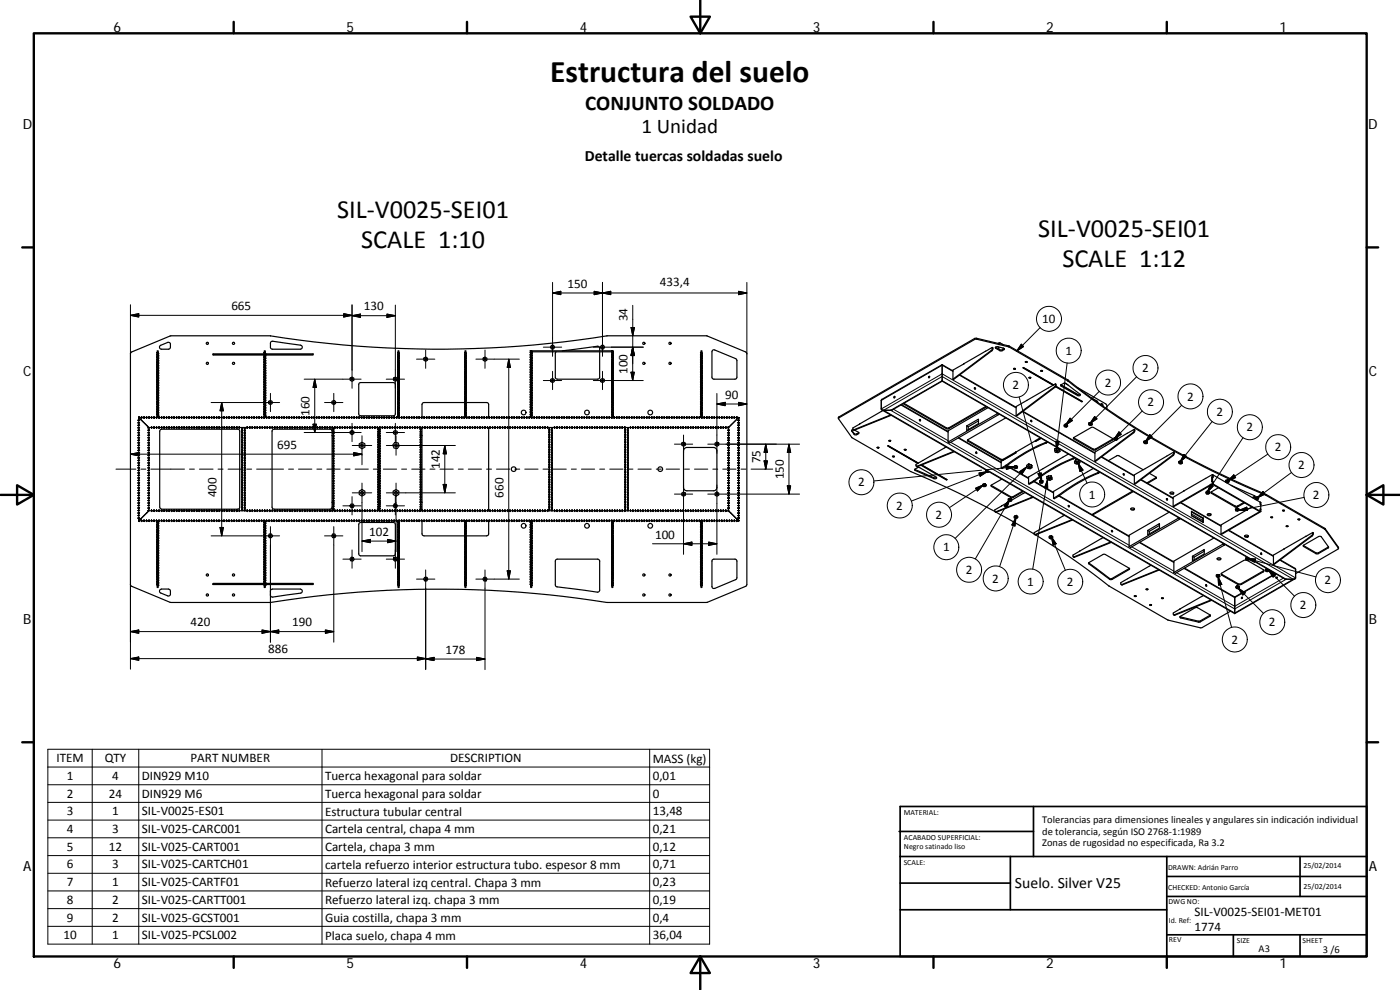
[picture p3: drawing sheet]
<svg xmlns="http://www.w3.org/2000/svg" width="420mm" height="297mm" viewBox="0 0 420 297" stroke-linecap="round" stroke-linejoin="round" font-family="sans-serif">
<defs><g id="words">
<text font-size="9.4" x="165.1" y="24.7">Estructura del suelo</text>
<g font-size="7.9">
<text x="101.1" y="65.3">SIL‐V0025‐SEI01</text>
<text x="311.6" y="71">SIL‐V0025‐SEI01</text>
<text x="108.4" y="74.3">SCALE 1:10</text>
<text x="318.8" y="80">SCALE 1:12</text>
</g>
<g font-size="6.3">
<text x="175.6" y="32.9">CONJUNTO SOLDADO</text>
<text x="192.5" y="40">1 Unidad</text>
</g>
<g font-size="4.7">
<text x="175.5" y="48.3">Detalle tuercas soldadas suelo</text>
<text x="304.6" y="266.6">Suelo. Silver V25</text>
</g>
<g font-size="4.2">
<text x="34" y="9.6">6</text>
<text x="104" y="9.6">5</text>
<text x="174" y="9.6">4</text>
<text x="244" y="9.6">3</text>
<text x="314" y="9.6">2</text>
<text x="384" y="9.6">1</text>
<text x="6.8" y="38.7">D</text>
<text x="410.6" y="38.7">D</text>
<text x="7" y="112.9">C</text>
<text x="410.8" y="112.9">C</text>
<text x="7" y="187.1">B</text>
<text x="410.8" y="187.1">B</text>
<text x="7" y="261.3">A</text>
<text x="410.8" y="261.3">A</text>
<text x="34" y="290.4">6</text>
<text x="104" y="290.4">5</text>
<text x="174" y="290.4">4</text>
<text x="244" y="290.4">3</text>
<text x="314" y="290.4">2</text>
<text x="384" y="290.4">1</text>
</g>
<g font-size="3.9">
<text x="170.3" y="86.4">150</text>
<text x="198" y="85.9">433,4</text>
<text x="69.4" y="93.1">665</text>
<text x="109.2" y="93.2">130</text>
<text x="188.4" y="96.4" transform="rotate(-90 188.4 96.4)">34</text>
<text x="312.8" y="96.9">10</text>
<text x="319.7" y="106.5">1</text>
<text x="188.3" y="112.2" transform="rotate(-90 188.3 112.2)">100</text>
<text x="342.7" y="111.7">2</text>
<text x="217.6" y="119.7">90</text>
<text x="303.9" y="116.8">2</text>
<text x="331.5" y="116.1">2</text>
<text x="92.9" y="124.8" transform="rotate(-90 92.9 124.8)">160</text>
<text x="344.4" y="121.9">2</text>
<text x="356.3" y="120.2">2</text>
<text x="365.1" y="124.8">2</text>
<text x="374.1" y="129.5">2</text>
<text x="83.2" y="134.7">695</text>
<text x="382.6" y="135.4">2</text>
<text x="132" y="140.7" transform="rotate(-90 132 140.7)">142</text>
<text x="228.2" y="139" transform="rotate(-90 228.2 139)">75</text>
<text x="235.2" y="143.8" transform="rotate(-90 235.2 143.8)">150</text>
<text x="389.6" y="140.8">2</text>
<text x="65" y="149.2" transform="rotate(-90 65 149.2)">400</text>
<text x="151.1" y="149.3" transform="rotate(-90 151.1 149.3)">660</text>
<text x="257.5" y="146">2</text>
<text x="326.8" y="149.6">1</text>
<text x="394" y="149.8">2</text>
<text x="269" y="152.9">2</text>
<text x="280.8" y="155.7">2</text>
<text x="110.8" y="160.8">102</text>
<text x="196.6" y="161.6">100</text>
<text x="283" y="165.4">1</text>
<text x="289.8" y="172.2">2</text>
<text x="297.8" y="174.8">2</text>
<text x="308.3" y="175.7">1</text>
<text x="320.2" y="175.8">2</text>
<text x="397.5" y="175.3">2</text>
<text x="390.1" y="182.8">2</text>
<text x="57.2" y="187.9">420</text>
<text x="87.7" y="187.9">190</text>
<text x="380.8" y="188">2</text>
<text x="80.5" y="196">886</text>
<text x="133.7" y="196.2">178</text>
<text x="369.6" y="193.1">2</text>
<text x="16.9" y="228.7">ITEM</text>
<text x="31.4" y="228.7">QTY</text>
<text x="57.2" y="228.7">PART NUMBER</text>
<text x="135.1" y="228.7">DESCRIPTION</text>
<text x="195.9" y="228.8">MASS (kg)</text>
<text x="20" y="234">1</text>
<text x="20" y="239.4">2</text>
<text x="32.7" y="239.4">24</text>
<text x="33.7" y="234">4</text>
<text x="42.6" y="234">DIN929 M10</text>
<text x="42.6" y="239.4">DIN929 M6</text>
<text x="97.5" y="234.1">Tuerca hexagonal para soldar</text>
<text x="97.5" y="239.4">Tuerca hexagonal para soldar</text>
<text x="195.9" y="234">0,01</text>
<text x="195.9" y="239.4">0</text>
<text x="20" y="244.7">3</text>
<text x="33.7" y="244.6">1</text>
<text x="42.6" y="244.7">SIL‐V0025‐ES01</text>
<text x="97.5" y="244.8">Estructura tubular central</text>
<text x="195.9" y="244.7">13,48</text>
<text x="20" y="250">4</text>
<text x="33.7" y="250">3</text>
<text x="42.6" y="250">SIL‐V025‐CARC001</text>
<text x="97.5" y="250.1">Cartela central, chapa 4 mm</text>
<text x="195.9" y="250">0,21</text>
<text x="20" y="255.3">5</text>
<text x="32.7" y="255.3">12</text>
<text x="42.6" y="255.3">SIL‐V025‐CART001</text>
<text x="97.5" y="255.4">Cartela, chapa 3 mm</text>
<text x="195.9" y="255.3">0,12</text>
<text x="20" y="260.6">6</text>
<text x="33.7" y="260.6">3</text>
<text x="42.6" y="260.6">SIL‐V025‐CARTCH01</text>
<text x="97.5" y="260.7">cartela refuerzo interior estructura tubo. espesor 8 mm</text>
<text x="195.9" y="260.6">0,71</text>
<text x="20" y="265.9">7</text>
<text x="33.7" y="265.9">1</text>
<text x="42.6" y="265.9">SIL‐V025‐CARTF01</text>
<text x="97.5" y="266">Refuerzo lateral izq central. Chapa 3 mm</text>
<text x="195.9" y="265.9">0,23</text>
<text x="20" y="271.2">8</text>
<text x="33.7" y="271.2">2</text>
<text x="42.6" y="271.2">SIL‐V025‐CARTT001</text>
<text x="97.5" y="271.3">Refuerzo lateral izq. chapa 3 mm</text>
<text x="195.9" y="271.2">0,19</text>
<text x="358.5" y="274.9">SIL‐V0025‐SEI01‐MET01</text>
<text x="19" y="281.9">10</text>
<text x="20" y="276.5">9</text>
<text x="33.7" y="276.5">2</text>
<text x="33.7" y="281.9">1</text>
<text x="42.6" y="276.5">SIL‐V025‐GCST001</text>
<text x="42.6" y="281.9">SIL‐V025‐PCSL002</text>
<text x="97.5" y="276.6">Guia costilla, chapa 3 mm</text>
<text x="97.5" y="281.9">Placa suelo, chapa 4 mm</text>
<text x="195.9" y="276.5">0,4</text>
<text x="195.9" y="281.9">36,04</text>
<text x="358.5" y="279.4">1774</text>
</g>
<g font-size="3.1">
<text x="312.8" y="246.8">Tolerancias para dimensiones lineales y angulares sin indicación individual</text>
<text x="312.8" y="250.4">de tolerancia, según ISO 2768‐1:1989</text>
<text x="312.8" y="254">Zonas de rugosidad no especificada, Ra 3.2</text>
<text x="377.7" y="285.6">A3</text>
<text x="397" y="285.9">3 /6</text>
</g>
<g font-size="2.4">
<text x="271.2" y="244.4">MATERIAL:</text>
<text x="271.3" y="251.9">ACABADO SUPERFICIAL:</text>
<text x="271.3" y="254.6">Negro satinado liso</text>
<text x="271.2" y="259.7">SCALE:</text>
<text x="350.6" y="260.9">DRAWN: Adrián Parro</text>
<text x="391.2" y="260.6">25/02/2014</text>
<text x="350.6" y="267">CHECKED: Antonio García</text>
<text x="391.2" y="266.6">25/02/2014</text>
<text x="350.7" y="271.4">DWG NO:</text>
<text x="350.8" y="276.8">Id. Ref:</text>
<text x="350.8" y="282.8">REV</text>
<text x="371.2" y="282.9">SIZE</text>
<text x="390.9" y="282.9">SHEET</text>
</g>
</g></defs>
<g fill="none" stroke="#000" stroke-width=".36">
<path d="M39.4 105.7l11.9-4.9h29.8a319 319 0 0 0 101.1 0h29.8l11.8 4.8 .3 .4v69.3l-.3 .6-11.8 4.9h-29.9a321.3 321.3 0 0 0-100.9 0h-29.9l-11.8-4.9-.3-.4-.1-69.3zM47.2 108.7v11.1M47.2 105.3h.3v20h-.3zM48.1 103.7l2.4-1 .6 .4v1.1l-.2 .4-2.5 .2a.62 .62 0 0 1-.5-.4 .62 .62 0 0 1 .2-.7zM64 106.2v.2M79.3 106.2h-15.4v.3h15.4l-15.4-.1M79.3 105.3h.3v20h-.3zM79.6 106.2h14.4v.3h-14.4l14.4-.1M79.6 108.7v11.1M81.4 102.5l.4-.1 8.4 1.2a.61 .61 0 0 1 .5 .6 .61 .61 0 0 1-.6 .6h-8.5l-.4-.6v-1.4zM105.1 113.5l.6-.4 .5 .4v.6l-.5 .3-.6-.3zM107.7 115l.5-.2 10.2 .1 .2 .5-.1 9.1-.5 .3h-9.8l-.5-.3z"/>
<path d="M118.1 113.5l.5-.4 .6 .4v.6l-.6 .3-.5-.3zM119.4 105.3h.3v20h-.3zM119.7 119.8h.1M119.7 108.7h.1M119.8 108.7v11.1M127.2 107.5l.6-.4 .5 .4v.6l-.5 .3-.6-.3zM139.5 105.3h.3v20h-.3zM139.8 119.8h.1M139.8 108.7h.1M139.9 108.7v11.1M145 107.5l.6-.4 .5 .4v.6l-.5 .3-.6-.3zM159.3 108.7v11.1"/>
<path d="M159.3 105.3h24.7v20h-.3v-20v.3h-24.1v-.3v20h-.3zM165.3 113.8l.5-.3 .6 .3v.7l-.6 .3-.5-.3zM165.5 103.6h.6l.4 .6-.4 .5h-.6l-.3-.5zM166.9 105.6l-.2 .4v7.2l.2 .5 .3 .1 12.5-.1 .3-.5v-7.6M168.8 105.3l10.7-1.4 .4 .4 .1 1M180.2 113.8l.6-.3 .6 .3v.7l-.6 .3-.6-.3zM180.5 103.6h.6l.4 .6-.4 .5h-.6l-.3-.5zM183.7 108.7v11.1M210.4 108.7v11.1M210.4 105.3h.3v20h-.3zM213.9 105.1l.6-.1 6.6 2.8 .1 5.4-.3 .5-6.6 .1-.5-.3-.1-8zM268.6 119l-.2 .4"/>
<path d="M279 113l-.2 .3M282.8 109.4v5M282.8 114.4l102.8 59.4h2.7l.4-.2 .1-2.9-4.6-2.7M282.8 109.4l3.2 1.9M282.8 109.4l-18.1 10.4-.2 .3v2.7l.5 .3 2.8-.1 15-8.6M288 112.5l17 9.7M289.2 109.2h.1M289.3 109.2l-3.3 1.8v2.8M292.4 116.5l.2 .3M292.4 116.4a.23 .23 0 0 1 .3 .1 .23 .23 0 0 1-.1 .3zM295.7 105.4h.1M297.8 104.2l-8.6 5"/>
<path d="M297.8 104.2l-.2 .9-11.6 8.7M297.8 104.2l.2 .1v.5l-.2 .4-11.6 8.7-.2-.1M298.7 104.2l.7-.2 1.7 .5 .3 .3-.7 .5h-.5zM298.8 104.2l1.4 .8h.5l.7-.4M299.6 104.1v.6M299.8 104.1v.7M299.8 103.1l.2-.3 1 .6M299.9 102.9l-.3 .1M301 104.4l.2 .4M301.4 104.6h.1M304.2 110.6h.5M307.1 110.3l9.1 5.2"/>
<path d="M307.7 108.6h.6M307.8 108.6h.5M308.8 113.3h.5zM312.4 111.3h.5zM312.4 111.2l.5 .1a.24 .24 0 0 1-.3 .2 .24 .24 0 0 1-.2-.3zM316.2 115.5l-9-5.2-.3 .1 9.1 5.2M316.7 115.2l-11.7 6.8v2.7M316.7 115.2l-.3 .9-11.4 8.6M316.7 115.2l.2 .5-.3 .5-11.5 8.6-.1-.1M316.8 115.9l7.9 4.5M316.9 115.9l7.9 4.6-.1 .1-7.9-4.6M318.4 115.5l.9-.5h.5l4.4 3.4a.47 .47 0 0 1-.3 .4 .47 .47 0 0 1-.5-.1l-4.9-2.9z"/>
<path d="M318.4 115.5l5.1 3 .7-.1M318.4 115.5l5.3 3M319.5 114.9l1 .6M323.4 116.3l8.4 4.9 .4 .5v1M327.5 119.3l1.7 1 .3 .5M41.6 125.3h180.1M41.6 125.3l2.5 2.4M41.6 125.3v31M44.1 127.7l.6 .6h174M44.1 127.7l.6 .6v24.9M48.2 128.9h23.5l.2 .4v22.9l-.2 .5-23.2 .1-.4-.3-.2-23.2zM72.7 128.3v24.9"/>
<path d="M73.4 128.3v24.9h-.7M80.6 120.4l.6-.3 .5 .3v.7l-.5 .3-.6-.3zM99.6 120.4l.6-.3 .5 .3v.7l-.5 .3-.6-.3zM99.7 129.3l-.3-.4-.4-.1h-16.7l-.4 .1-.3 .4 .2 23.2 .5 .3h16.7l.5-.3 .2-.3M100.1 128.3v24.9h-.4v-24.9M105.1 129.5l.6-.4 .5 .4v.6l-.5 .3-.6-.3zM107.8 133.2l.8-.5 .9 .5v1l-.9 .4-.8-.4zM114 128.3v24.9h-.5v-24.9M118.1 129.5l.5-.4 .6 .4v.6l-.6 .3-.5-.3zM118.5 132.8l1 .1 .3 .9-.6 .8-1-.2-.3-.9zM126.2 128.3v24.9h.5M126.7 128.3v24.9"/>
<path d="M139.5 120.8h-12.4l-.4 .5v4M139.8 120.8l6.6 .1 .3 .4v4M146.7 128.3v24.9M164.9 128.3v24.9M165.6 128.3v24.9h-.7M187.7 128.3v24.9M188.5 128.3v24.9h-.8M204.6 132.9l.5-.3 .6 .3v.7l-.6 .3-.5-.3zM205.4 134.6l.8-.3h8l.7 .3 .2 .7v11v.4l-.5 .5-8.4 .1-1-.6-.1-11.4zM214.6 132.9l.5-.3 .6 .3v.7l-.6 .3-.5-.3zM218.7 128.3v24.9M221.7 125.3v31"/>
<path d="M221.7 125.3l-3 3M251.6 125.6l.2-.5 40.9-23.6 10.2 2.3 17.6 10.2a249.6 249.6 0 0 0 59.5 34.4l17.7 10.2 3.9 5.6 .1 .3M255.6 129.1l.8 1.1h.6l.7-.4M256 128.9l-.4 .2v.2l.8 1.1 .6 .1 .8-.4v-.3l-1.3-.7M263.2 134.3h.5M263.2 134.3h.6M263.2 134.2a.25 .25 0 0 1 .4-.1 .25 .25 0 0 1 .1 .3zM264.5 123.5h.1M264.5 123.5l-6.5 3.7M264.7 123l105.9 61.1M265 123.2l-.5 .3M266.5 133.7l9.1 5.2-9.1-5.2-.1 .1 9 5.2"/>
<path d="M266.8 132.1h.5a.23 .23 0 0 1-.3 .3 .23 .23 0 0 1-.2-.3zM267.3 124.5l-11.3 4.4v-.5l2-1.2M267.3 132.2h-.5h.5M267.5 124.6l-11.1 4.5-.4-.2M267.9 136.9h.5zM270.6 121.4l13.9 8.1M271.1 121.1l13.2 7.6 11.8-6.6M271.3 121l13 7.4h.4l11.2-6.5M271.4 134.9h.5zM271.5 134.8l.4 .2h-.5zM275.9 126l.2 .3M275.9 125.9l.4 .4h-.3z"/>
<path d="M276.6 139.5l7.5 4.4M276.6 139.5l7.6 4.4-.2 .1-7.6-4.4M283.9 134.1l-7 4.1M286.2 135.4l-11.3 4.4v-.5l2.1-1.1M286.4 135.5l-11 4.5-.4-.1M287.7 131.3l12.8 7.4M290.1 127.8l3.6-2v1.3l-3.6 2.1zM290.1 127.8l.5 .3M290.4 132l10.1 5.8h.6l3.7-2.2M290.6 128.1v.8M292.8 135.7l.2 .4M292.9 135.6l.3 .2-.1 .3z"/>
<path d="M293.7 126.3l-3.1 1.8M296.5 122.3l-12 7v3.3M299.3 124.1l.4 .3M299.3 124.1l-14.8 8.5M299.3 123.9v.2M299.7 124.4l-14.7 8.5-.5-.3M299.7 124.2v.2M301.8 125.4l-11.5 6.7 10.1 5.9h.7M302.2 139.7l-1.5 .9-.2-.2M302.2 139.7l6.5 3.7M304.4 140h.1M304.4 140l-.1 .4"/>
<path d="M304.5 139.8l-.1 .2M304.5 139.8v.3M304.8 135.6l.1 .1M304.8 135.6l.1 .3-4.4 2.5v2M305 139.7l.4 .2v.3M305 139.7l-.5 .1M305 139.7v.3M307 123.4l21.6 12.5M308.6 139.3v.1M308.6 139.4l-.5 .2v.5M308.7 139.7l-.6 .4M308.7 139.2l-.1 .1"/>
<path d="M308.7 139.7l.8 .2M308.7 139.2l.8 .2M308.7 139.2v.5M309.3 126.2l.2 .3M309.3 126.1l.4 .4h-.2zM309.5 139.9l.2 .4-.6 .4-.8-.2-.2-.4M309.5 139.4l.2 .3M309.5 139.4v.5M309.7 139.7v.6M309.7 139.7h-.1M310.8 132.2l-5.9 3.5M312.2 131.4l-1.4 .8v.3l1.6-1"/>
<path d="M314.2 132.5l-.5 .3a49.6 49.6 0 0 0-11.8 6.8l-1.4 .8M314.4 132.7l-.4 .2a48 48 0 0 0-11.8 6.8M316.9 135.3h.1a.3 .3 0 0 1 .4-.2 .3 .3 0 0 1 .2 .4h-.5zM317.1 134.9l-.6 .4 .2 .4 .8 .1 .6-.3M317.1 134.9l.7 .1M317.1 134.5v.4M317.1 134.5h.6M317.1 134.5l-.6 .2v.6M317.8 135l.3 .5M317.8 134.6v.4M317.9 134.7l.2 .8M317.9 134.7h.1"/>
<path d="M319.6 127.3v.1M319.6 127.4l-.2 .4M319.7 127.3l.5 .1M319.7 127.8l.4 .1-.3 .1zM319.7 127.3v.3M319.7 127.6l-.3 .2M319.7 127.3h-.1M319.7 127.6l.5 .1M319.9 127.3h.1M320.2 127.7l.2 .3-.4 .2-.5-.1-.1-.3M320.2 127.4l.2 .6M320.2 127.4v.3"/>
<path d="M320.6 136.2l-7.6 4.4M322.2 131.3l5.7-3.1 6.2 3.6-5.3 3.2-.5 .1-6-3.4zM322.2 131.3l6.1 3.5 5.8-3.1M322.4 137.3l-.5 .2a49.6 49.6 0 0 0-11.8 6.8l-1.4 .9 .2 .1 1.5-.9M322.6 137.4l-.4 .2a49.8 49.8 0 0 0-11.8 6.8M322.7 138.1l-.2 .8M322.8 137.9h.8v.5M322.8 137.9v.6M322.8 138.5l-.3 .4M322.8 137.9l-.1 .1M323 138.7a.3 .3 0 0 1 .4-.1 .3 .3 0 0 1 .2 .4 .31 .31 0 0 1-.4 .1 .31 .31 0 0 1-.2-.4zM323.6 138.4l.5 .4-.3 .4-.8 .1-.5-.4"/>
<path d="M323.6 138.4l-.8 .1M323.8 138l.2 .2M324 138.2h.1M324.1 138.2v.6M324.7 120.4v.2M324.7 120.4h.1M326.7 127.3l.2 .3 .5 .1 .4-.3M327.1 126.8l-.4 .1v.4M327.1 126.8h.5M327.1 127.1h.5l.2 .3M327.1 127.1l-.4 .2M327.1 126.8v.3"/>
<path d="M327.5 126.8v.1M327.6 126.8l.2 .6M327.6 126.8v.3M328.9 120.3l.3 .3M330.4 121.5v-.3a.44 .44 0 0 1 .6 .1 .44 .44 0 0 1 0 .5M330.4 121.2l.5 .6M330.6 137.1l9.8 5.6M332.6 138.2l2.7-1.5h.4l7.4 4.2M334.4 131.7l.1 .3 .6 .1 .3-.2M334.7 131.8h.4zM334.8 131.5l.5 .1 .1 .3M334.8 131.2l-.4 .2v.3"/>
<path d="M334.8 131.5l-.4 .2M334.8 131.2v.3M334.8 131.2l.3 .1M334.8 132.1l-6.2 3.5v2.7M335.1 131.2h.2M335.1 131.2v.1M335.3 131.2v.1M335.3 131.2v.4M335.3 131.4l.1 .5M338.3 130l-2.9 1.7M340.4 128.8l-2.1 1.2M340.4 128.8l-.2 .8-11.6 8.7"/>
<path d="M340.4 128.8l.2 .5-.3 .5-11.5 8.7-.2-.2M343.3 132.8l.1 .3 .9-.2M343.7 132.3l-.4 .1v.4M343.7 132.3h.5M343.7 132.6h.5l.1 .3M343.7 132.6l-.4 .2M343.7 132.3v.3M344.2 132.3l.1 .6M344.2 132.3v.3M352.2 135.7l-11.8 6.8v2.7M352.2 135.7l-.2 .8-11.6 8.7M352.2 135.7l.2 .4-.2 .5-11.6 8.7-.2-.1"/>
<path d="M353.8 138.8l.1 .3 .5 .1 .4-.2M354.1 138.3l-.3 .2v.3M354.1 138.3l.4 .1M354.1 138.6l.6 .1 .1 .3M354.1 138.6l-.3 .2M354.1 138.3v.3M354.5 138.3v.1M354.5 138.3h.2M354.7 138.3l.1 .7M354.7 138.3v.4M44.7 153.2l-3.1 3.1M44.7 153.2h28"/>
<path d="M47.2 156.3h.3v20h-.3zM73.4 153.2h91.5M79.3 156.3h.3v20h-.3zM105.3 151.2h.7l.3 .6-.3 .5h-.7l-.3-.5zM107.7 157l.5-.2 10.2 .1 .2 .5-.1 9.1-.5 .3h-9.8l-.5-.3zM107.8 147.4l.8-.5 .9 .5v1l-.9 .4-.8-.4zM118 147.4l.9-.5 .8 .5v1l-.8 .4-.9-.4zM118.3 151.2h.7l.3 .6-.3 .5h-.7l-.3-.5zM119.5 156.3h.3v20h-.3zM126.7 156.3v3.9l.1 .3 .4 .3h12.3M139.5 156.3h.3v20h-.3zM146.7 156.3v3.9l-.3 .5-6.6 .1"/>
<path d="M159.3 156.3h.3v20h-.3zM165.6 153.2h22.1M183.6 156.3h.3v20h-.3zM188.5 153.2h30.2M204.6 148l.5-.4 .6 .4v.6l-.6 .3-.5-.3zM210.4 156.3h.3v20h-.3zM214.6 148l.5-.4 .6 .4v.6l-.6 .3-.5-.3zM218.7 153.2l2.4 2.5M221.1 155.7l.5 .6M221.1 155.7l.6 .6M221.7 156.3h-180.1M273.3 141.5h.1"/>
<path d="M273.3 141.5l-17.7-10.2-4-5.7 .1-.1 41.1-23.8 10 2.4 17.7 10.2a250.6 250.6 0 0 0 59.5 34.4l17.7 10.1 4 5.7-12.9 7.6M273.4 141.5a296 296 0 0 1 25.2 12M274.5 140.8l1-.5h.4l5.2 3a.45 .45 0 0 1-.3 .4 .45 .45 0 0 1-.5-.1l-5.7-2.5zM274.5 140.8l5.8 2.6 .7-.1M284 143.9v.1M284.1 143.8v.1M295 145.4h.1M295 145.4l-.1 .4M295.1 145.5l-.2 .3 .3 .2 .8-.3M295.1 145.2l-.1 .2M295.1 145.2v.3M295.2 145.7h.4z"/>
<path d="M295.6 145.1l.4 .6M295.6 145.1l-.5 .1M295.6 145.1v.4M295.6 145.5h-.5M295.6 145.5l.4 .2M295.9 141l-.1 .6M295.9 141v.3M295.9 141.3l-.1 .3 .4 .2 .5-.1 .1-.2M296.3 141.2l-.4 .1M297.5 145.6l6 3.5h.4l3-1.7M298.9 153.7l11.5 6.5M300.6 151.8h.1"/>
<path d="M300.6 143.8l-3.2 2 6.1 3.6h.4l3.2-1.9M302.6 150l.1 .3 .4 .2 .5-.2M302.7 149.6l-.1 .4M302.7 149.6v.1M303 150.4l-2.4 1.4M303 149.9l.5 .1 .1 .3M303 149.6l-.3 .1M303 149.9l-.4 .1M303 149.6v.3M303 149.6h.5M303.5 149.6l.1 .7M303.5 149.6v.4"/>
<path d="M304.5 140.1l-.2 .3M304.5 140.1l.5-.1 .4 .2M304.5 155.1l-.1 .3 .4 .2 .5-.1 .1-.3M304.5 154.8l-.1 .6M304.5 154.8v.3M304.9 154.7h.1M304.9 154.7l-.4 .1M305 154.6l.4 .3v.3M305 154.6v.4M305 155l-.5 .1M305 154.6l-.1 .1M305 155l.4 .2"/>
<path d="M305.4 140.2l-.2 .3-.5 .1-.4-.2M307.6 147.8l-4 2.3M308.6 140.1a.32 .32 0 0 1 .4-.1 .32 .32 0 0 1 .2 .3l-.5 .1zM309.9 149.1l-11 4.5-.3-.1-.1-.5 2.1-1.2M310.1 149.2l-11.1 4.5-.3-.1M310.4 144.4l5.8 3.3M312.1 144.2v.3M312.1 144.2l-.1 .6M312.1 144.5l-.1 .3M312.6 144.1l-.5 .1M312.6 144.4l-.5 .1M312.6 144.1v.3"/>
<path d="M312.6 144.1l.3 .2M312.6 144.4l.4 .3-.1 .2-.5 .1-.4-.2M312.9 144.3l.1 .4M312.9 144.3h.1M313.1 140.6l-4.4 2.5v2.1M314.7 143.6a.3 .3 0 0 1 .3-.2 .3 .3 0 0 1 .2 .4h-.5zM314.7 143.2l-.6 .4 .3 .4 .7 .1 .6-.3M314.7 142.7l-.6 .3v.6M314.7 143.2l.8 .1M314.7 142.7l.8 .1M314.7 142.7v.5M315.5 143.3l.2 .5"/>
<path d="M315.5 142.8l.2 1M315.5 142.8v.5M316.2 147.7h-.1M317.6 148.7l-1.4 .8M317.6 148.6v.1M317.9 148.8l-1.5 .8-.2-.1M317.9 148.8l21 12M319.4 154.6l-9 5.2v.5l.2 .1 11.1-4.5M320.6 151.8l.2 .3M320.6 151.7h.3v.4zM321.9 156l-11.1 4.5M328.1 140.6l-11.9 6.8v2.1"/>
<path d="M329.9 141.6l-.5 .2a48.8 48.8 0 0 0-11.8 6.8M330.1 141.7l-.4 .3a48.5 48.5 0 0 0-11.8 6.8M333.6 159.2l.1 .4M333.6 159.2l.3 .3h-.2zM337.1 142.2l.2 .4M339.4 152.6l.4 .2 .6-.2M339.4 152.6a.5 .5 0 0 1 .6-.3 .5 .5 0 0 1 .3 .7 .54 .54 0 0 1-.6 .1 .54 .54 0 0 1-.3-.5zM339.9 147.4l-12.2 7M340.1 147.5l-12.2 7M342.5 143.9l9.6 5.5M344.5 159.2l3.5-2.1v1.4l-3.5 2zM344.5 159.2l.4 .2"/>
<path d="M344.9 159.4v.8M345 142l2.1 1.4-2.7 1.6M347 143.2l-2.8 1.7M348 157.6l-3.1 1.8M350 149.7l.2 .3M350.1 149.6l.2 .1v.4zM350.8 153.7l-11.9 6.9v3.4M351.1 147.8l.6 .2 .5-.2M351.2 147.8a.51 .51 0 0 1 .6-.2 .51 .51 0 0 1 .3 .6 .57 .57 0 0 1-.6 .1 .57 .57 0 0 1-.3-.5zM353.6 155.5l.4 .3M353.6 155.5l-14.7 8.5M353.6 155.3v.2"/>
<path d="M354 155.8l-14.7 8.5-.4-.3M354 155.5v.3M354.4 150.8l12 6.9M357.6 153.4l3.5 2v1.4l-3.5-2.1zM357.6 153.6l3.4 1.9 .1-.1M361 155.5v1.2M361.8 143.6h.1M361.9 147.9l.2 .3 .9-.1M362.3 147.3v.4M362.3 147.3l.5 .2M362.3 147.3l-.4 .3v.3M362.4 154.3l.3 .2 .7-.2"/>
<path d="M362.4 154.3a.49 .49 0 0 1 .6-.3 .49 .49 0 0 1 .3 .6 .53 .53 0 0 1-.6 .2 .53 .53 0 0 1-.3-.5zM362.8 147.8l-.5-.1-.4 .2M362.8 147.8l.2 .3M362.8 147.5v.3M362.8 147.5l.1 .1M362.9 147.6v.1M362.9 147.6l.1 .5M363.4 147.6l7.4 4.3h.5l2-1.2M363.7 143.2h.1M363.7 143.2v1.3l.1-.1M363.7 143.2v1.3M363.8 143.1l.2 .1"/>
<path d="M363.8 142.4v.7M363.8 143.1l-.1 .1M363.8 144.4l.2 .1M363.8 142.4l-11.7 6.8v2.7M363.8 144.4v.7M363.8 145.1l-11.7 6.8M363.8 142.4l.2 .1v.7M363.9 143.1l.1 .1M363.9 143.1l.1 1.4M363.9 143.1l-.2 .1M364 144.5v.7l-.2-.1M364 145.2l-11.8 6.8-.1-.1"/>
<path d="M364 144.5v.7M364 145.2l-.2 .1 14.2 8.2 .2-.1M364 145.2l14.2 8.2M364 143.2v-.7l14.2 8.2 .2 2.1-.2-.1M365.7 146.3l-2.3 1.3v.3l7.4 4.3h.5l2.2-1.3M367.9 144.3h.1M367.9 144.3l-.1 .4M368 144.4l-.2 .3 .4 .2 .5-.1 .2-.3M368 144.1v.3M368 144.1l-.1 .2M368.5 143.9l-.5 .2M368.5 144.3l-.5 .1"/>
<path d="M368.5 144.3l.4 .2M368.5 143.9v.4M368.5 143.9l.4 .3v.3M368.8 159.1l13.4 7.7M369.4 145.6l7.2 3.2v.3l-.5 .3M369.7 155.6h.1M369.7 155.6l-3.3 1.9v2.7M370.8 153l.1 .3 .5 .1 .4-.2M371.1 153.1h.4zM371.2 152.4v.4M371.2 152.4l.5 .2M371.2 152.4l-.4 .3v.3"/>
<path d="M371.7 152.8l-.9 .2M371.7 152.8l.1 .4M371.7 152.6v.2M371.7 152.6l.1 .1M371.8 152.7v.1M371.8 152.7v.5M375.7 152.1l-6 3.5M376.6 148.8l-.8 .5M376.7 149.4h.1M376.7 149.4v.4M376.8 149.5l-.1 .3 .4 .2 .5-.1 .1-.3M376.8 149.2v.3"/>
<path d="M376.8 149.2l-.1 .2M377.3 149l-.5 .2M377.3 149.4l-.5 .1M377.3 149.4l.4 .2M377.3 149l.4 .3v.3M377.3 149v.4M378.2 152.7l.2 .8-.2-.1M378.2 150.7l.2 .7zM378.2 152.7v.7M378.2 153.4l-11.8 6.8M378.4 153.5l-11.8 6.8-.2-.1M378.4 151.4v.1"/>
<path d="M381.4 155.2h.5M381.5 155.1l.4 .2h-.4zM384.9 153.1l.6 .1h-.6M386 157.8l.5 .1-.3 .1zM386 157.9h.5zM389.5 155.8h.6M389.6 155.8h.5M394 159.8l-2.1 1.2M394 159.8l.1 .4-.3 .6-11.5 8.6-.1-.1M394 159.8l-.4 .9-11.4 8.6M47.2 161.8v11M48 177l.4-.3 2.5 .2 .2 .5v1l-.6 .4-2.3-.9-.3-.4z"/>
<path d="M63.9 175.3h15.4M64 175v.3M79.3 175h-15.4v.4h15.4M79.6 161.8v11M79.6 175h14.4v.4h-14.4M79.6 175.3h14.4M80.8 160.2h.7l.3 .6-.3 .5h-.7l-.3-.5zM81.3 177l.5-.3h8.3a.62 .62 0 0 1 .6 .6 .62 .62 0 0 1-.5 .7l-8.5 1.2-.5-.5zM99.8 160.2h.7l.3 .6-.3 .5h-.7l-.3-.5zM105.4 167.2l.7 .1 .2 .6-.5 .5-.6-.2-.2-.6zM118.1 167.4l.7-.3 .4 .4-.1 .7-.6 .2-.4-.4zM119.4 172.8h.1"/>
<path d="M119.4 161.8h.1M119.4 161.8v11M127.5 173.2h.6l.3 .6-.3 .5h-.6l-.4-.5zM139.8 172.8h.1M139.8 161.8h.1M139.9 161.8v11M145.2 173.2h.7l.3 .6-.3 .5h-.7l-.3-.5zM159.3 161.8v11M166.8 168l.4-.2 12.5 .1 .3 .5v8.7l-.2 .4-.5 .2-12.4-1.7-.2-.5zM183.9 161.8v11M210.4 161.8v11M213.8 168l.5-.2 6.6 .1 .3 .5-.1 5.3-6.6 2.9-.6-.2-.2-.4z"/>
<path d="M310.5 160.4l.3 .1M310.8 160.5a217.3 217.3 0 0 1 22 15.3M315 160.8l-.1 .6M315 161.1l-.1 .3 .4 .3 .5-.1 .1-.3M315 160.8v.3M315.5 160.7l.4 .3v.3M315.5 160.7l-.5 .1M315.5 160.7v.4M315.5 161.1h-.5M315.5 161.1l.4 .2M324 165.4h.1M326.7 168.8l4.3-2.4 .6-.1 7.4 4.4-5.3 3.2h-.4l-6.5-4.7z"/>
<path d="M326.7 168.8l6.6 4.9 5.7-3.1M331.1 161.3l-7.1 4.1M332.8 175.8l.1 .1M332.9 175.9l17.6 10.2 9.7 2.3 .6-.1 8.5-4.9M333.3 162.6l-11.2 4.4-.1-.5 2.1-1.2M333.5 162.7l-11 4.5-.4-.1M340.4 178.8h.5M340.4 178.8h.6M342.1 162.7l10.2 5.9M344 176.8h.5M345.4 169.6l-7 4.1M347.7 170.9l-11.3 4.4v-.5l2-1.2"/>
<path d="M347.9 171l-11.1 4.5-.3-.1M348.6 179.5h.5zM355.5 170.5l15.1 8.6M357.9 166.9l3.5-2v1.3l-3.5 2.1zM357.9 166.9l.5 .3M358.4 167.2v.8M361.2 178.7l-7.1 4M361.4 165.4l-3 1.8M361.8 175.6l.2 .3M361.9 175.5h.2v.4zM364.3 161.4l-12 7v3.4M365.3 167.6l.5 .2 .6-.2"/>
<path d="M365.3 167.5a.57 .57 0 0 1 .6-.2 .57 .57 0 0 1 .5 .5 .57 .57 0 0 1-.7 .3 .57 .57 0 0 1-.4-.6zM365.4 172.7l-.4 .2 .2 .3h.5l.4-.2M365.4 172.7h.5M365.4 172.4h.4M365.4 172.4l-.4 .1v.4M365.4 172.4v.3M365.8 172.4h.1M365.9 172.4l.2 .6M365.9 172.4v.3M365.9 172.7l.2 .3M366 172.5h.1M366.6 172l7-3.9 .8 .1 4.7 2.7 .3 .4-.3 .3-7.1 3.9-.4-.1-4.9-2.8-.2-.2z"/>
<path d="M367 163.3l.5 .2M367 163.3l-14.7 8.5M367 163v.3M367.5 163.3v.2M367.5 163.5l-14.7 8.5-.5-.2M370.6 179.1v5M371.3 175.7l-.4 .3v.3M371.3 176.1l-.4 .2M371.3 176.1h.5M371.3 175.7l.5 .2M371.3 175.7v.4M371.8 176.1l.2 .3-.4 .3-.5-.1-.2-.3"/>
<path d="M371.8 175.9v.2M371.8 175.9l.2 .5M372.7 179.2l.2 .1-.3 .3zM372.9 179.3l-.2 .3M373.6 160.7l.5 .3 .5-.3M373.6 160.7a.57 .57 0 0 1 .6-.2 .57 .57 0 0 1 .4 .5 .58 .58 0 0 1-.6 .2 .58 .58 0 0 1-.4-.5zM373.9 167.8l.1 .3h.5l.4-.2M374.2 167.6l-.3 .2M374.2 167.3v.3M374.2 167.6h.5l.2 .3M374.2 167.3l-.3 .1v.4M374.2 167.3h.2"/>
<path d="M374.7 167.5v.1M374.9 167.5v.4M378.3 166l.2 .4M378.4 165.9l.2 .1v.4zM379.3 171.1l-7.1 4.1h-.6l-5.1-3.1M380.1 171l-.3 .2 .1 .3 .9-.2M380.1 171h.6M380.1 170.7h.2M380.1 170.7l-.3 .1v.4M380.1 170.7v.3M380.7 170.9v.1M380.7 171l.1 .3"/>
<path d="M380.8 170.9v.4M382.7 172.1l-12.1 7M383.3 173.2l-.2 .4-.1-.3 .3-.1-.2 .3M385.4 164.7h.1M385.4 164.7l-3.2 1.9v2.7M388.6 173.7l-18 10.4M391.1 163.6l4.6-2.6 .5-.1 .3 .2 2.2 3.1-3.5 2-4-2.2zM391.2 163.6l4 2.3 3.5-1.8M391.9 160.9v.1M391.9 160.9l-6.5 3.8M391.9 160.9h.1M345 181.5h.6z"/>
<path d="M345.1 181.4l.5 .2-.4 .1zM354.1 185l4.9-2.7h.4l3.9 2.4-3.4 2-5.5-1.3-.3-.2zM354.1 182.7v.1M363.2 184.6l-3.3 1.8-5.8-1.4M363.4 180l-11.2 4.4-.1-.5 2.1-1.2M363.6 180.1l-11 4.5-.4-.1"/>
<circle cx="62.2" cy="103" r=".31"/>
<circle cx="62.2" cy="109" r=".31"/>
<circle cx="70.1" cy="103" r=".33"/>
<circle cx="70.1" cy="109" r=".33"/>
<circle cx="105.7" cy="113.8" r=".25"/>
<circle cx="118.7" cy="113.8" r=".24"/>
<circle cx="127.8" cy="107.8" r=".24"/>
<circle cx="145.6" cy="107.8" r=".24"/>
<circle cx="165.8" cy="104.2" r=".25"/>
<circle cx="165.8" cy="114.2" r=".24"/>
<circle cx="180.8" cy="104.2" r=".24"/>
<circle cx="180.8" cy="114.2" r=".24"/>
<circle cx="193.2" cy="103" r=".33"/>
<circle cx="193.2" cy="109" r=".33"/>
<circle cx="201.1" cy="109" r=".33"/>
<circle cx="201.1" cy="103" r=".33"/>
<circle cx="268.3" cy="119.2" r=".23"/>
<circle cx="278.8" cy="113.1" r=".22"/>
<circle cx="304.4" cy="110.7" r=".22"/>
<circle cx="308" cy="108.7" r=".21"/>
<circle cx="309.1" cy="113.4" r=".23"/>
<circle cx="81.1" cy="120.8" r=".26"/>
<circle cx="100.1" cy="120.8" r=".24"/>
<circle cx="105.7" cy="129.8" r=".26"/>
<circle cx="108.6" cy="133.7" r=".42"/>
<circle cx="118.7" cy="129.8" r=".24"/>
<circle cx="118.8" cy="133.7" r=".42"/>
<circle cx="157.2" cy="123.8" r=".7"/>
<circle cx="176.2" cy="123.8" r=".7"/>
<circle cx="195.1" cy="123.8" r=".7"/>
<circle cx="205.2" cy="133.3" r=".24"/>
<circle cx="215.1" cy="133.3" r=".24"/>
<circle cx="268.1" cy="137" r=".22"/>
<circle cx="327.2" cy="127.4" r=".16"/>
<circle cx="343.8" cy="132.9" r=".17"/>
<circle cx="354.3" cy="138.9" r=".16"/>
<circle cx="105.6" cy="151.8" r=".24"/>
<circle cx="108.6" cy="147.9" r=".42"/>
<circle cx="118.7" cy="151.8" r=".24"/>
<circle cx="118.8" cy="147.9" r=".43"/>
<circle cx="154.1" cy="140.8" r=".7"/>
<circle cx="157.2" cy="157.8" r=".7"/>
<circle cx="176.2" cy="157.8" r=".7"/>
<circle cx="195.1" cy="157.8" r=".7"/>
<circle cx="198.2" cy="140.8" r=".7"/>
<circle cx="205.1" cy="148.3" r=".25"/>
<circle cx="215.1" cy="148.3" r=".26"/>
<circle cx="296.3" cy="141.5" r=".18"/>
<circle cx="303.1" cy="150.2" r=".17"/>
<circle cx="304.9" cy="140.3" r=".17"/>
<circle cx="304.9" cy="155.3" r=".17"/>
<circle cx="312.5" cy="144.7" r=".16"/>
<circle cx="337.3" cy="142.3" r=".21"/>
<circle cx="362.5" cy="147.9" r=".18"/>
<circle cx="368.4" cy="144.6" r=".17"/>
<circle cx="377.2" cy="149.7" r=".18"/>
<circle cx="385.2" cy="153.2" r=".22"/>
<circle cx="389.8" cy="155.9" r=".21"/>
<circle cx="62.2" cy="178.5" r=".33"/>
<circle cx="62.2" cy="172.5" r=".31"/>
<circle cx="70.1" cy="178.5" r=".34"/>
<circle cx="70.1" cy="172.5" r=".33"/>
<circle cx="81.2" cy="160.8" r=".25"/>
<circle cx="100.2" cy="160.8" r=".25"/>
<circle cx="105.7" cy="167.8" r=".26"/>
<circle cx="118.6" cy="167.8" r=".24"/>
<circle cx="127.8" cy="173.8" r=".25"/>
<circle cx="145.6" cy="173.8" r=".24"/>
<circle cx="193.2" cy="178.5" r=".34"/>
<circle cx="193.2" cy="172.5" r=".33"/>
<circle cx="201.1" cy="178.5" r=".34"/>
<circle cx="201.1" cy="172.5" r=".33"/>
<circle cx="315.4" cy="161.4" r=".17"/>
<circle cx="340.7" cy="178.9" r=".23"/>
<circle cx="344.2" cy="176.9" r=".22"/>
<circle cx="348.8" cy="179.5" r=".23"/>
<circle cx="365.5" cy="173" r=".17"/>
<circle cx="371.5" cy="176.3" r=".17"/>
<circle cx="374.4" cy="167.9" r=".17"/>
<circle cx="380.3" cy="171.3" r=".17"/>
</g>
<g fill="#000">
<circle cx="183.7" cy="105.3" r=".18"/>
<circle cx="299.8" cy="103.1" r=".18"/>
<circle cx="317.7" cy="134.5" r=".18"/>
<circle cx="378.2" cy="152.7" r=".18"/>
<circle cx="378.2" cy="150.7" r=".18"/>
</g>
<g fill="none" stroke="#000" stroke-width=".3">
<path d="M39.1 91.4v14.8M39.1 94.6h66.6M39.1 94.6l2.5-.5v1zM103.2 94.1l2.5 .5-2.5 .5zM105.7 91.4v25.1M105.7 94.7l2.5-.5v1zM105.7 94.7h12.9M116.1 94.2l2.5 .5-2.5 .5zM118.6 91.5v25M165.8 84.7v22.2M165.8 87.9l2.5-.5v1zM165.8 87.9h58.3"/>
<path d="M178.3 87.4l2.5 .5-2.5 .5zM180.8 84.7v22.2M180.8 87.9l2.5-.5v1zM189.4 98.3h1l-.5 2.5zM189.9 91.6v22.6M221.7 87.4l2.4 .5-2.4 .5zM224.1 84.7v21.5M312.2 98.3l-7.1 7.1M47 118.9h.3zM47 105.8h.3M47 106.3h.3M47 106.8h.3"/>
<path d="M47 107.3h.3M47 107.8h.3M47 108.3h.3M47 108.8h.3M47 109.3h.3M47 109.8h.3M47 110.3h.3M47 110.8h.3M47 111.4h.3M47 111.9h.3M47 112.3h.3M47 112.8h.3"/>
<path d="M47 113.3h.3M47 113.9h.3M47 114.3h.3M47 114.9h.3M47 115.4h.3M47 115.9h.3M47 116.4h.3M47 116.9h.3M47 117.4h.3M47 117.9h.3M47 118.4h.3M47 119.4h.3"/>
<path d="M47 119.9h.3M47.3 119.7h.3M47.3 119.2h.3M47.3 118.7h.3M47.3 118.2h.3M47.3 117.7h.3M47.3 117.2h.3M47.3 116.7h.3M47.3 116.2h.3M47.3 115.7h.3M47.3 115.2h.3M47.3 114.7h.3"/>
<path d="M47.3 114.2h.3M47.3 113.7h.3M47.3 113.2h.3M47.3 112.7h.3M47.3 112.2h.3M47.3 111.7h.3zM47.3 111.1h.3M47.3 110.7h.3M47.3 110.2h.3M47.3 109.6h.3M47.3 109.1h.3M47.3 108.6h.3"/>
<path d="M47.3 108.1h.3M47.3 107.6h.3M47.3 107.1h.3M47.3 106.6h.3M47.3 106.2h.3M79.2 113.3h.3zM79.2 105.8h.3M79.2 106.3h.3M79.2 106.8h.3M79.2 107.3h.3M79.2 107.8h.3M79.2 108.3h.3"/>
<path d="M79.2 108.8h.3M79.2 109.3h.3M79.2 109.8h.3M79.2 110.3h.3M79.2 110.8h.3M79.2 111.4h.3M79.2 111.9h.3M79.2 112.3h.3M79.2 112.8h.3M79.2 113.9h.3M79.2 114.3h.3M79.2 114.9h.3"/>
<path d="M79.2 115.4h.3M79.2 115.9h.3M79.2 116.4h.3M79.2 116.9h.3M79.2 117.4h.3M79.2 117.9h.3M79.2 118.4h.3M79.2 118.9h.3M79.2 119.4h.3M79.2 119.9h.3M79.5 119.7h.3M79.5 119.2h.3"/>
<path d="M79.5 118.7h.3M79.5 118.2h.3M79.5 117.7h.3M79.5 117.2h.3M79.5 116.7h.3M79.5 116.2h.3M79.5 115.7h.3M79.5 115.2h.3M79.5 114.7h.3M79.5 114.2h.3M79.5 113.7h.3M79.5 113.2h.3"/>
<path d="M79.5 112.7h.3M79.5 112.2h.3M79.5 111.7h.3M79.5 111.1h.3M79.5 110.7h.3M79.5 110.2h.3M79.5 109.6h.3M79.5 109.1h.3M79.5 108.6h.3M79.5 108.1h.3M79.5 107.6h.3M79.5 107.1h.3"/>
<path d="M79.5 106.6h.3M79.5 106.2h.3M81.2 118v5.5M94.5 113.8v16M94.5 113.8l.5 2.5h-1.1zM100.2 118v5.5M108.4 113.8h-17.1M115.9 113.8h5.5M119.3 107.8h.3M119.3 108.3h.3M119.3 108.8h.3M119.3 109.3h.3"/>
<path d="M119.3 109.8h.3M119.3 110.3h.3M119.3 110.8h.3M119.3 111.4h.3M119.3 111.9h.3M119.3 112.3h.3M119.3 112.8h.3M119.3 113.3h.3M119.3 113.9h.3zM119.3 114.3h.3M119.3 114.9h.3M119.3 115.4h.3"/>
<path d="M119.3 115.9h.3M119.3 116.4h.3M119.3 116.9h.3M119.3 117.4h.3M119.3 117.9h.3M119.3 118.4h.3M119.3 118.9h.3M119.3 119.4h.3M119.3 119.9h.3M119.3 105.8h.3M119.3 106.3h.3M119.3 106.8h.3"/>
<path d="M119.3 107.3h.3M119.6 106.2h.3M119.6 119.7h.3M119.6 119.2h.3M119.6 118.7h.3M119.6 118.2h.3M119.6 117.7h.3M119.6 117.2h.3M119.6 116.7h.3M119.6 116.2h.3M119.6 115.7h.3M119.6 115.2h.3"/>
<path d="M119.6 114.7h.3M119.6 114.2h.3M119.6 113.7h.3M119.6 113.2h.3M119.6 112.7h.3M119.6 112.2h.3M119.6 111.7h.3M119.6 111.1h.3M119.6 110.7h.3M119.6 110.2h.3M119.6 109.6h.3zM119.6 109.1h.3"/>
<path d="M119.6 108.6h.3M119.6 108.1h.3M119.6 107.6h.3M119.6 107.1h.3M119.6 106.6h.3M125 107.8h5.5M127.8 105v5.5M139.4 105.8h.3M139.4 106.3h.3M139.4 106.8h.3M139.4 107.3h.3M139.4 107.8h.3"/>
<path d="M139.4 108.3h.3M139.4 108.8h.3zM139.4 109.3h.3M139.4 109.8h.3M139.4 110.3h.3M139.4 110.8h.3M139.4 111.4h.3M139.4 111.9h.3M139.4 112.3h.3M139.4 112.8h.3M139.4 113.3h.3M139.4 113.9h.3"/>
<path d="M139.4 114.3h.3M139.4 114.9h.3M139.4 115.4h.3M139.4 115.9h.3M139.4 116.4h.3M139.4 116.9h.3M139.4 117.4h.3M139.4 117.9h.3M139.4 118.4h.3M139.4 118.9h.3M139.4 119.4h.3M139.4 119.9h.3"/>
<path d="M139.7 119.7h.3M139.7 119.2h.3M139.7 118.7h.3M139.7 118.2h.3M139.7 117.7h.3M139.7 117.2h.3M139.7 116.7h.3M139.7 116.2h.3M139.7 115.7h.3M139.7 115.2h.3M139.7 114.7h.3zM139.7 114.2h.3"/>
<path d="M139.7 113.7h.3M139.7 113.2h.3M139.7 112.7h.3M139.7 112.2h.3M139.7 111.7h.3M139.7 111.1h.3M139.7 110.7h.3M139.7 110.2h.3M139.7 109.6h.3M139.7 109.1h.3M139.7 108.6h.3M139.7 108.1h.3"/>
<path d="M139.7 107.6h.3M139.7 107.1h.3M139.7 106.6h.3M139.7 106.2h.3M142.8 107.8h13.1M145.6 105v5.5M152.7 107.8l.5 2.5h-1zM152.7 107.8v66M159.1 105.3h.3M159.1 105.8h.3M159.1 106.3h.3M159.1 106.8h.3"/>
<path d="M159.1 107.3h.3M159.1 107.8h.3M159.1 108.3h.3M159.1 108.8h.3M159.1 109.3h.3M159.1 109.8h.3M159.1 110.3h.3M159.1 110.8h.3M159.1 111.3h.3M159.1 111.8h.3M159.1 112.3h.3M159.1 112.8h.3"/>
<path d="M159.1 113.3h.3M159.1 113.8h.3M159.1 114.3h.3M159.1 114.8h.3M159.1 115.3h.3M159.1 115.8h.3M159.1 116.3h.3M159.1 116.8h.3M159.1 117.3h.3M159.1 117.8h.3M159.1 118.3h.3M159.1 118.9h.3"/>
<path d="M159.1 119.4h.3M159.1 119.8h.3M159.4 105.7h.3M159.4 119.7h.3M159.4 119.2h.3M159.4 118.7h.3M159.4 118.2h.3M159.4 117.7h.3M159.4 117.2h.3M159.4 116.7h.3M159.4 116.2h.3M159.4 115.7h.3"/>
<path d="M159.4 115.2h.3M159.4 114.7h.3zM159.4 114.2h.3M159.4 113.7h.3M159.4 113.2h.3M159.4 112.7h.3M159.4 112.2h.3M159.4 111.7h.3M159.4 111.2h.3M159.4 110.7h.3M159.4 110.2h.3M159.4 109.7h.3"/>
<path d="M159.4 109.2h.3M159.4 108.7h.3M159.4 108.2h.3M159.4 107.7h.3M159.4 107.2h.3M159.4 106.7h.3M159.4 106.2h.3M163.1 114.2h5.5M163.1 104.2h5.5M165.8 111.4v5.5M178.1 114.2h14.9M178.1 104.2h15"/>
<path d="M180.8 111.4v5.5M183.5 105.3h.3M183.5 105.8h.3M183.5 106.3h.3M183.5 106.8h.3M183.5 107.3h.3M183.5 107.8h.3M183.5 108.3h.3M183.5 108.8h.3M183.5 109.3h.3M183.5 109.8h.3zM183.5 110.3h.3"/>
<path d="M183.5 110.8h.3M183.5 111.3h.3M183.5 111.8h.3M183.5 112.3h.3M183.5 112.8h.3M183.5 113.3h.3M183.5 113.8h.3M183.5 114.3h.3M183.5 114.8h.3M183.5 115.3h.3M183.5 115.8h.3M183.5 116.3h.3"/>
<path d="M183.5 116.8h.3M183.5 117.3h.3M183.5 117.8h.3M183.5 118.3h.3M183.5 118.9h.3M183.5 119.4h.3M183.5 119.8h.3M183.8 119.7h.3M183.8 119.2h.3M183.8 118.7h.3M183.8 118.2h.3M183.8 117.7h.3"/>
<path d="M183.8 117.2h.3M183.8 116.7h.3M183.8 116.2h.3M183.8 115.7h.3M183.8 115.2h.3M183.8 114.7h.3M183.8 114.2h.3M183.8 113.7h.3M183.8 113.2h.3M183.8 112.7h.3M183.8 112.2h.3M183.8 111.7h.3"/>
<path d="M183.8 111.2h.3M183.8 110.7h.3M183.8 110.2h.3M183.8 109.7h.3M183.8 109.2h.3M183.8 108.7h.3M183.8 108.2h.3M183.8 107.7h.3M183.8 107.2h.3zM183.8 106.7h.3M183.8 106.2h.3M183.8 105.7h.3"/>
<path d="M189.4 111.7h1l-.5 2.5zM189.9 104.2l.5 2.5h-1zM210.2 105.8h.3M210.2 106.3h.3M210.2 106.8h.3M210.2 107.3h.3M210.2 107.8h.3M210.2 108.3h.3M210.2 108.8h.3M210.2 109.3h.3M210.2 109.8h.3M210.2 110.3h.3"/>
<path d="M210.2 110.8h.3M210.2 111.4h.3M210.2 111.9h.3M210.2 112.3h.3M210.2 112.8h.3M210.2 113.3h.3M210.2 113.9h.3M210.2 114.3h.3M210.2 114.9h.3M210.2 115.4h.3M210.2 115.9h.3M210.2 116.4h.3"/>
<path d="M210.2 116.9h.3M210.2 117.9h.3M210.2 118.4h.3M210.2 118.9h.3M210.2 119.4h.3M210.2 119.9h.3M210.2 117.4h.3zM210.5 106.2h.3M210.5 119.7h.3M210.5 119.2h.3M210.5 118.7h.3M210.5 118.2h.3"/>
<path d="M210.5 117.7h.3M210.5 117.2h.3M210.5 116.7h.3M210.5 116.2h.3M210.5 115.7h.3M210.5 115.2h.3M210.5 114.7h.3M210.5 114.2h.3M210.5 113.7h.3M210.5 113.2h.3M210.5 112.7h.3M210.5 112.2h.3"/>
<path d="M210.5 111.7h.3M210.5 111.1h.3M210.5 110.7h.3M210.5 110.2h.3M210.5 109.6h.3M210.5 109.1h.3M210.5 108.6h.3M210.5 108.1h.3M210.5 107.6h.3M210.5 107.1h.3M210.5 106.6h.3M215.1 118v18"/>
<path d="M268.6 119.2l-.2 .1M279 113.2l-.2 .1M286 111.4l-3.2-1.8-18.3 10.5M287.9 112.6l17.1 9.8M292.4 116.6l.2 .1M292.5 101.5v.3M293.1 101.5v.3M297.5 105.2l.2 .1M297.8 104.6l.2 .1M298.9 104.2v.3M299.8 103.1h.1M300.1 104.9v.3"/>
<path d="M300.8 104.9v.3M301.3 104.7v.2M302.7 103.8v.3M302.9 103.8v.3M305.9 119.1l6.7 25.3M306.5 103.3l.7 .7-2.1 1.4zM316.4 116.1l.2 .1M316.7 115.5l.2 .1M318.5 115.6v.2M320.3 108.9l-3.2 26M320.5 114v.3M323.4 118.4v.3"/>
<path d="M329.9 117.4l-10.2 10.2M341.1 113.1l-14 14M39.1 136.3l2.5-.5v1zM39.1 136.3h69.5M41.4 126.1h.5M41.4 139.7h.5M41.4 138.9h.5M41.4 138.2h.5M41.4 137.4h.5M41.4 136.7h.5M41.4 135.9h.5M41.4 135.1h.5"/>
<path d="M41.4 134.4h.5M41.4 133.6h.5M41.4 132.9h.5M41.4 132.1h.5M41.4 131.4h.5M41.4 130.6h.5M41.4 129.9h.5M41.4 129.1h.5M41.4 128.4h.5M41.4 127.6h.5M41.4 126.9h.5zM41.7 125v.5"/>
<path d="M42.4 125v.5M43.2 125v.5M44 125v.5M44.4 139.7h.5M44.4 138.9h.5M44.4 138.2h.5M44.4 137.4h.5M44.4 136.7h.5M44.4 135.9h.5M44.4 135.1h.5M44.4 134.4h.5M44.4 133.6h.5"/>
<path d="M44.4 132.9h.5M44.4 132.1h.5M44.4 131.4h.5zM44.4 130.6h.5M44.4 129.9h.5M44.4 129.1h.5M44.4 128.4h.5M44.7 125v.5M45.5 128v.5M45.5 125v.5M46.2 128v.5M46.2 125v.5"/>
<path d="M47 125v.5M47 128v.5M47 120.4h.3M47 120.9h.3M47 121.4h.3M47 121.9h.3M47 122.4h.3M47 122.9h.3M47 123.4h.3M47 123.9h.3M47 124.4h.3M47 124.9h.3"/>
<path d="M47.3 124.7h.3M47.3 124.2h.3M47.3 123.7h.3M47.3 123.2h.3M47.3 122.7h.3M47.3 122.2h.3M47.3 121.7h.3M47.3 121.2h.3M47.3 120.7h.3M47.3 120.2h.3M47.4 125.2h.2zM47.7 128v.5"/>
<path d="M47.7 125v.5M48.5 128v.5M48.5 125v.5zM49.2 125v.5M49.2 128v.5M50 128v.5M50 125v.5M50.7 125v.5M50.7 128v.5M51.5 128v.5M51.5 125v.5M52.2 125v.5"/>
<path d="M52.2 128v.5M53 125v.5M53 128v.5M53.7 125v.5M53.7 128v.5M54.5 125v.5M54.5 128v.5M55.2 125v.5M55.3 128v.5M56 125v.5M56 128v.5M56.7 125v.5"/>
<path d="M56.8 128v.5M57.5 125v.5M57.5 128v.5M58.2 125v.5M58.3 128v.5M59 125v.5M59 128v.5zM59.7 125v.5M59.7 128v.5M60.5 125v.5M60.5 128v.5M61.2 125v.5"/>
<path d="M61.3 128v.5M62 125v.5M62 128v.5M62.7 125v.5M62.8 128v.5M63.5 125v.5zM63.5 128v.5M64.2 125v.5M64.3 128v.5M65 125v.5M65 128v.5M65.7 125v.5"/>
<path d="M65.8 128v.5M66.5 125v.5M66.5 128v.5M66.5 120.8v40M66.5 120.8l.5 2.5h-1zM67.2 125v.5M67.3 128v.5M68 125v.5M68 128v.5M68.7 125v.5M68.8 128v.5M69.5 125v.5"/>
<path d="M69.6 128v.5M70.2 125v.5M70.3 128v.5M71 125v.5M71 128v.5M71.7 125v.5M71.8 128v.5M72.5 125v.5M72.5 128.3h.3M72.5 128.8h.3M72.5 129.3h.3M72.5 129.8h.3"/>
<path d="M72.5 130.3h.3M72.5 130.8h.3M72.5 131.3h.3M72.5 131.8h.3M72.5 132.3h.3M72.5 132.8h.3M72.5 133.3h.3M72.5 133.8h.3M72.5 134.3h.3M72.5 134.8h.3M72.5 135.3h.3M72.5 135.8h.3"/>
<path d="M72.5 136.3h.3M72.5 136.8h.3M72.5 137.3h.3M72.5 137.8h.3M72.5 138.3h.3M72.5 138.8h.3M72.5 139.3h.3M72.5 139.8h.3M73.2 125v.5M73.3 139.7h.3M73.3 139.2h.3M73.3 138.7h.3"/>
<path d="M73.3 138.2h.3M73.3 137.7h.3M73.3 137.2h.3M73.3 136.7h.3M73.3 136.2h.3M73.3 135.7h.3M73.3 135.2h.3M73.3 134.7h.3M73.3 134.2h.3M73.3 133.7h.3M73.3 133.2h.3M73.3 132.7h.3"/>
<path d="M73.3 132.2h.3M73.3 131.7h.3M73.3 131.2h.3M73.3 130.7h.3M73.3 130.2h.3M73.3 129.7h.3M73.3 129.2h.3M73.3 128.7h.3M74 125v.5M74.2 128v.5M74.7 125v.5M74.9 128v.5"/>
<path d="M75.5 125v.5M75.7 128v.5M76.2 125v.5M76.4 128v.5M77 125v.5M77.2 128v.5M77.7 125v.5M77.9 128v.5M78.5 125v.5M78.7 128v.5M79.2 120.4h.3M79.2 120.9h.3"/>
<path d="M79.2 121.4h.3M79.2 121.9h.3M79.2 122.4h.3M79.2 122.9h.3M79.2 123.4h.3M79.2 123.9h.3M79.2 124.4h.3M79.2 124.9h.3M79.2 125v.5M79.4 128v.5M79.5 125.2h.3M79.5 124.7h.3"/>
<path d="M79.5 124.2h.3M79.5 123.7h.3M79.5 123.2h.3M79.5 122.7h.3M79.5 122.2h.3M79.5 121.7h.3M79.5 121.2h.3M79.5 120.7h.3M79.5 120.2h.3M80 125v.5M80.2 128v.5M80.7 125v.5"/>
<path d="M80.9 128v.5M81.5 125v.5M81.7 128v.5M82.2 125v.5M82.4 128v.5M83 125v.5M83.2 128v.5zM83.7 125v.5M83.9 120.8h-20.5M84 128v.5M84.5 125v.5M84.7 128v.5"/>
<path d="M85.2 125v.5M85.5 128v.5M86 125v.5zM86.2 128v.5M86.8 125v.5M87 128v.5M87.5 125v.5M87.7 128v.5M88.3 125v.5M88.4 128v.5M89 125v.5M89.2 128v.5"/>
<path d="M89.8 125v.5M89.9 128v.5M90.5 125v.5M90.7 128v.5M91.2 125v.5M91.4 128v.5M92 125v.5M92.2 128v.5M92.7 125v.5M93 128v.5M93.5 125v.5M93.7 128v.5"/>
<path d="M93.9 127.3h1.1l-.5 2.5zM94.2 125v.5M94.5 128v.5M95 125v.5M95.2 128v.5M95.7 125v.5M96 128v.5M96.5 125v.5M96.7 128v.5M97.2 125v.5M97.4 120.8h5.5M97.5 128v.5"/>
<path d="M98 125v.5M98.2 128v.5zM98.8 125v.5M99 128v.5M99.5 125v.5M99.7 128v.5M99.9 139.6h.3M99.9 139.1h.3M99.9 138.6h.3M99.9 138.1h.3M99.9 137.6h.3M99.9 137.1h.3"/>
<path d="M99.9 136.6h.3M99.9 136.1h.3M99.9 135.6h.3M99.9 135.1h.3M99.9 134.6h.3M99.9 134.1h.3M99.9 133.6h.3M99.9 133.1h.3M99.9 132.6h.3M99.9 132.1h.3M99.9 131.6h.3M99.9 131.1h.3"/>
<path d="M99.9 130.6h.3M99.9 130.1h.3M99.9 129.6h.3M99.9 129h.3M99.9 128.5h.3M100.3 125v.5M100.5 128v.5M101 125v.5zM101.2 128v.5M101.8 125v.5M102 128v.5M102.5 125v.5"/>
<path d="M102.7 128v.5M103.3 125v.5M103.5 128v.5M104 125v.5M104.2 128v.5M104.8 125v.5M105 128v.5M105.5 125v.5M105.7 127v5.5M105.7 133.7h5.9M105.7 128v.5M106.2 135.8l2.4 .5-2.4 .5z"/>
<path d="M106.3 125v.5M106.5 128v.5M107 125v.5M107.2 128v.5M107.7 125v.5M108 128v.5M108.4 129.8h-17.1M108.5 125v.5M108.6 130.7v8.7M108.7 128v.5M109.3 125v.5M109.5 128v.5"/>
<path d="M110 125v.5M110.2 128v.5M110.8 125v.5M111 128v.5M111.5 125v.5M111.7 128v.5M112.3 125v.5M112.5 128v.5M113 125v.5M113.3 128v.5M113.4 128.3h.3M113.4 128.8h.3"/>
<path d="M113.4 129.4h.3M113.4 129.9h.3M113.4 130.5h.3M113.4 130.8h.3M113.4 131.3h.3M113.4 131.8h.3M113.4 132.3h.3M113.4 132.8h.3M113.4 133.3h.3M113.4 133.8h.3M113.4 134.3h.3M113.4 134.8h.3"/>
<path d="M113.4 135.3h.3M113.4 135.8h.3M113.4 136.3h.3M113.4 136.8h.3M113.4 137.3h.3M113.4 137.8h.3M113.4 138.3h.3M113.4 138.8h.3M113.4 139.3h.3M113.4 139.8h.3M113.8 125v.5M113.8 130.6h.3"/>
<path d="M113.8 130.1h.3M113.8 129.6h.3M113.8 129h.3zM113.8 139.6h.3M113.8 139.1h.3M113.8 138.6h.3zM113.8 138.1h.3M113.8 137.6h.3M113.8 137.1h.3M113.8 136.6h.3M113.8 136.1h.3M113.8 135.6h.3"/>
<path d="M113.8 135.1h.3M113.8 134.6h.3M113.8 134.1h.3M113.8 133.6h.3M113.8 133.1h.3M113.8 132.6h.3M113.8 132.1h.3M113.8 131.6h.3M113.8 131.1h.3M114 128v.5M114.5 125v.5M114.7 128v.5"/>
<path d="M115.3 125v.5M115.5 128v.5M115.9 129.8h5.5M115.9 133.7h20.8M116 125v.5M116.2 128v.5M116.8 125v.5M117 128v.5M117.5 125v.5M117.7 128v.5M118.3 125v.5M118.5 128v.5"/>
<path d="M118.6 127v5.5M118.9 130.7v5.9M119 125v.5M119.2 128v.5M119.3 120.4h.3M119.3 120.9h.3M119.3 121.4h.3M119.3 121.9h.3M119.3 122.4h.3M119.3 122.9h.3M119.3 123.4h.3M119.3 123.9h.3"/>
<path d="M119.3 124.4h.3M119.3 124.9h.3M119.6 124.7h.3M119.6 124.2h.3M119.6 123.7h.3M119.6 123.2h.3zM119.6 122.7h.3M119.6 122.2h.3M119.6 121.7h.3M119.6 121.2h.3M119.6 120.7h.3M119.6 120.2h.3"/>
<path d="M119.8 125v.5M120 128v.5M120.5 125v.5M120.7 128v.5zM121.3 125v.5M121.5 128v.5M122 125v.5M122.2 128v.5M122.8 125v.5M123 128v.5M123.5 125v.5zM123.8 128v.5"/>
<path d="M124.3 125v.5M124.5 128v.5M125 125v.5M125.3 128v.5M125.8 125v.5M126 128v.5M126.1 130.8h.3M126.1 131.3h.3M126.1 131.8h.3M126.1 132.3h.3M126.1 132.8h.3zM126.1 133.3h.3"/>
<path d="M126.1 133.8h.3M126.1 134.3h.3M126.1 134.8h.3M126.1 135.3h.3M126.1 135.8h.3M126.1 136.3h.3M126.1 136.8h.3M126.1 137.3h.3M126.1 137.8h.3M126.1 138.3h.3M126.1 138.8h.3M126.1 139.3h.3"/>
<path d="M126.1 139.8h.3M126.1 128.3h.3M126.1 128.8h.3M126.1 129.4h.3M126.1 129.9h.3M126.1 130.5h.3zM126.5 125v.5M126.8 128v.5M127.3 125v.5M127.5 128v.5M128 125v.5M128.3 128v.5"/>
<path d="M128.8 125v.5M129 128v.5M129.5 125v.5M129.8 128v.5M130.3 125v.5M130.5 128v.5M131 125v.5M131.3 128v.5M131.8 125v.5M132 128v.5M132.5 125v.5M132.7 128v.5"/>
<path d="M133.3 125v.5M133.5 133.7v14.2M133.5 133.7l.5 2.5h-1zM133.5 128v.5M134 125v.5M134.3 128v.5M134.8 125v.5M135 128v.5M135.5 125v.5M135.8 128v.5zM136.3 125v.5M136.5 128v.5"/>
<path d="M137 125v.5M137.3 128v.5M137.8 125v.5M138 128v.5M138.5 125v.5zM138.8 128v.5M139.3 125v.5M139.4 120.4h.3M139.4 120.9h.3M139.4 121.4h.3M139.4 121.9h.3M139.4 122.4h.3z"/>
<path d="M139.4 122.9h.3M139.4 123.4h.3M139.4 123.9h.3M139.4 124.4h.3M139.4 124.9h.3M139.5 128v.5M139.7 125.2h.3M139.7 124.7h.3M139.7 124.2h.3M139.7 123.7h.3M139.7 123.2h.3M139.7 122.7h.3"/>
<path d="M139.7 122.2h.3M139.7 121.7h.3M139.7 121.2h.3M139.7 120.7h.3M139.7 120.2h.3M140 125v.5M140.3 128v.5M140.8 125v.5M141 128v.5M141.6 125v.5M141.8 128v.5M142.3 125v.5"/>
<path d="M142.5 128v.5M143 125v.5M143.3 128v.5M143.8 125v.5M144 128v.5M144.5 125v.5M144.8 128v.5M145.3 125v.5M145.5 128v.5M146 125v.5M146.3 128v.5M146.8 125v.5"/>
<path d="M147 128v.5M147.5 125v.5M147.8 128v.5M148.3 125v.5M148.5 128v.5M149 125v.5M149.3 128v.5M149.8 125v.5M150 128v.5M150.6 125v.5M150.8 128v.5M151.3 125v.5"/>
<path d="M151.5 128v.5M152.1 125v.5M152.3 128v.5M152.8 125v.5M153 128v.5M153.6 125v.5M153.8 128v.5M154.3 125v.5M154.5 128v.5M155.1 125v.5M155.3 128v.5M155.8 125v.5"/>
<path d="M156.1 128v.5M156.6 125v.5M156.8 128v.5M157.3 125v.5M157.6 128v.5M158.1 125v.5M158.3 128v.5zM158.8 125v.5M159 128v.5M159.1 120.3h.3M159.1 120.8h.3M159.1 121.3h.3"/>
<path d="M159.1 121.8h.3M159.1 122.3h.3M159.1 122.9h.3M159.1 123.4h.3M159.1 123.8h.3M159.1 124.4h.3M159.1 124.9h.3M159.4 124.7h.3M159.4 124.2h.3M159.4 123.7h.3M159.4 123.2h.3M159.4 122.7h.3"/>
<path d="M159.4 122.2h.3M159.4 121.7h.3M159.4 121.2h.3M159.4 120.7h.3M159.4 120.2h.3M159.5 125v.5M159.8 128v.5M160.3 125v.5M160.5 128v.5M161 125v.5zM161.3 128v.5M161.8 125v.5"/>
<path d="M162.1 128v.5M162.5 125v.5M162.8 128v.5M163.3 125v.5M163.6 128v.5M164.1 125v.5M164.3 128v.5M164.7 128.3h.3M164.7 128.8h.3M164.7 129.3h.3M164.7 129.8h.3M164.7 130.3h.3"/>
<path d="M164.7 130.8h.3M164.7 131.3h.3M164.7 131.8h.3M164.7 132.3h.3M164.7 132.8h.3M164.7 133.3h.3M164.7 133.8h.3M164.7 134.3h.3M164.7 134.8h.3M164.7 135.3h.3M164.7 135.8h.3M164.7 136.3h.3"/>
<path d="M164.7 136.8h.3M164.7 137.3h.3M164.7 137.8h.3M164.7 138.3h.3M164.7 138.8h.3M164.7 139.3h.3M164.7 139.8h.3M164.8 125v.5M165.5 139.7h.3M165.5 139.2h.3M165.5 138.7h.3M165.5 138.2h.3"/>
<path d="M165.5 137.7h.3M165.5 137.2h.3M165.5 136.7h.3M165.5 136.2h.3M165.5 135.7h.3M165.5 135.2h.3M165.5 134.7h.3M165.5 134.2h.3M165.5 133.7h.3M165.5 133.2h.3M165.5 132.7h.3M165.5 132.2h.3"/>
<path d="M165.5 131.7h.3M165.5 131.2h.3M165.5 130.7h.3M165.5 130.2h.3M165.5 129.7h.3M165.5 129.2h.3M165.5 128.7h.3M165.6 125v.5M166.3 125v.5M166.4 128v.5M167.1 125v.5M167.1 128v.5"/>
<path d="M167.8 125v.5M167.9 128v.5M168.6 125v.5M168.6 128v.5M169.3 125v.5M169.4 128v.5M170.1 125v.5M170.1 128v.5M170.8 125v.5M170.9 128v.5M171.6 125v.5M171.7 128v.5"/>
<path d="M172.3 125v.5M172.4 128v.5M173.1 125v.5M173.2 128v.5M173.8 125v.5M173.9 128v.5M174.6 125v.5M174.7 128v.5zM175.3 125v.5M175.4 128v.5M176.1 125v.5zM176.2 128v.5"/>
<path d="M176.8 125v.5M176.9 128v.5M177.6 125v.5M177.7 128v.5M178.3 125v.5M178.4 128v.5M179.1 125v.5M179.2 128v.5M179.8 125v.5M179.9 128v.5M180.6 125v.5M180.7 128v.5"/>
<path d="M181.3 125v.5M181.5 128v.5M182.1 125v.5M182.2 128v.5M182.8 125v.5M183 128v.5M183.5 120.3h.3M183.5 120.8h.3M183.5 121.3h.3M183.5 121.8h.3M183.5 122.3h.3M183.5 122.9h.3"/>
<path d="M183.5 123.8h.3M183.5 124.4h.3M183.5 124.9h.3M183.5 123.4h.3zM183.6 125v.5M183.7 128v.5M183.8 125.2h.3M183.8 124.7h.3M183.8 124.2h.3M183.8 123.7h.3M183.8 123.2h.3M183.8 122.7h.3"/>
<path d="M183.8 122.2h.3M183.8 121.7h.3M183.8 121.2h.3M183.8 120.7h.3zM183.8 120.2h.3M184.3 125v.5M184.5 128v.5M185.1 125v.5M185.2 128v.5M185.8 125v.5M186 128v.5M186.6 125v.5"/>
<path d="M186.7 128v.5M187.3 125v.5M187.5 128v.5M187.5 128.8h.3zM187.5 129.3h.3M187.5 129.8h.3M187.5 130.3h.3M187.5 130.8h.3M187.5 131.3h.3M187.5 131.8h.3M187.5 132.3h.3M187.5 132.8h.3"/>
<path d="M187.5 133.3h.3M187.5 133.8h.3M187.5 134.3h.3M187.5 134.8h.3M187.5 135.3h.3M187.5 135.8h.3M187.5 136.3h.3M187.5 136.8h.3M187.5 137.3h.3M187.5 137.8h.3M187.5 138.3h.3M187.5 138.8h.3"/>
<path d="M187.5 139.3h.3M187.5 139.8h.3M188.1 125v.5M188.3 139.7h.3M188.3 139.2h.3M188.3 138.7h.3M188.3 138.2h.3M188.3 137.7h.3M188.3 137.2h.3M188.3 136.7h.3M188.3 136.2h.3M188.3 135.7h.3"/>
<path d="M188.3 135.2h.3M188.3 134.7h.3M188.3 134.2h.3zM188.3 133.7h.3M188.3 133.2h.3M188.3 132.7h.3M188.3 132.2h.3M188.3 131.7h.3M188.3 131.2h.3M188.3 130.7h.3M188.3 130.2h.3M188.3 129.7h.3"/>
<path d="M188.3 129.2h.3M188.3 128.7h.3M188.8 125v.5M189.2 128v.5M189.6 125v.5M189.9 128v.5M190.3 125v.5M190.7 128v.5M191.1 125v.5M191.5 128v.5M191.8 125v.5M192.2 128v.5"/>
<path d="M192.6 125v.5M192.9 128v.5M193.3 125v.5M193.7 128v.5M194.1 125v.5M194.4 128v.5M194.8 125v.5M195.2 128v.5M195.6 125v.5M196 128v.5M196.3 125v.5M196.7 128v.5"/>
<path d="M197.1 125v.5M197.5 128v.5M197.8 125v.5M198.2 128v.5zM198.6 125v.5zM199 128v.5M199.3 125v.5M199.7 128v.5M200.1 125v.5M200.5 128v.5M200.8 125v.5M201.2 128v.5"/>
<path d="M201.6 125v.5M202 128v.5M202.3 125v.5M202.4 133.3h5.5M202.7 128v.5M203.1 125v.5M203.5 128v.5M203.8 125v.5M204.2 128v.5M204.6 125v.5M205 128v.5M205.1 130.5v5.5"/>
<path d="M205.3 125v.5M205.7 128v.5M206.1 125v.5M206.5 128v.5M206.9 125v.5M207.3 128v.5M207.6 125v.5M208 128v.5M208.4 125v.5M208.8 128v.5M209.1 125v.5M209.5 128v.5"/>
<path d="M209.9 125v.5M210.2 120.4h.3M210.2 120.9h.3M210.2 121.4h.3M210.2 121.9h.3M210.2 122.4h.3M210.2 122.9h.3M210.2 123.4h.3M210.2 123.9h.3M210.2 124.4h.3M210.2 124.9h.3M210.3 128v.5"/>
<path d="M210.5 124.7h.3M210.5 124.2h.3M210.5 123.7h.3M210.5 123.2h.3M210.5 122.7h.3M210.5 122.2h.3M210.5 121.7h.3M210.5 121.2h.3M210.5 120.7h.3M210.5 120.2h.3M210.6 125v.5M211 128v.5"/>
<path d="M211.3 125v.5M211.8 128v.5M212.1 125v.5M212.4 133.3h27.6M212.5 128v.5M212.8 125v.5M213.3 128v.5zM213.6 125v.5zM214 128v.5M214.3 125v.5M214.8 128v.5M215.1 125v.5"/>
<path d="M215.1 121.2l2.5-.5v1zM215.1 121.2h9M215.5 128v.5M215.9 125v.5M216.3 128v.5M216.6 125v.5M217.1 128v.5M217.4 125v.5M217.8 128v.5M218.1 125v.5M218.4 129.1h.5M218.4 129.8h.5"/>
<path d="M218.4 130.6h.5M218.4 131.3h.5M218.4 132.1h.5M218.4 132.8h.5M218.4 133.6h.5M218.4 134.3h.5M218.4 135.1h.5M218.4 135.9h.5M218.4 136.6h.5M218.4 137.4h.5M218.4 138.1h.5M218.4 138.9h.5"/>
<path d="M218.4 139.6h.5M218.6 128v.5M218.9 125v.5M219.6 125v.5M220.4 125v.5M221.1 125v.5M221.4 125.3h.5M221.4 126.1h.5M221.4 126.8h.5M221.4 127.6h.5M221.4 128.3h.5M221.4 129.1h.5"/>
<path d="M221.4 129.8h.5M221.4 130.6h.5M221.4 131.3h.5M221.4 132.1h.5M221.4 132.8h.5M221.4 133.6h.5zM221.4 134.4h.5M221.4 135.1h.5M221.4 135.9h.5M221.4 136.6h.5M221.4 137.4h.5M221.4 138.1h.5"/>
<path d="M221.4 138.9h.5M221.4 139.6h.5M221.7 120.7l2.4 .5-2.4 .5zM229.3 138.3h1l-.5 2.5zM229.8 133.3v7.5M229.8 133.3l.5 2.5h-1zM236.8 133.3v15M236.8 133.3l.5 2.5h-1zM251.8 125.1v.3M255.6 129.1v.2M256.3 128.9l.1 .2M256.3 130.1v.2"/>
<path d="M257.1 130.2v.2M257.7 129.9v.2M264.5 122.7l18.3-10.5 106 61.2M265.2 123.1l17.6-10.1 105.3 60.8-17.5 10.1zM267.3 123.1l15.5-8.9 103.2 59.6-15.4 8.9zM268.2 122.8l16.3 9.4M270.4 121.5l14.1 8.2M275.2 139.9l.2 .1M276 126.1l.1 .1M284 128.4v.2M284.7 128.4v.2M285.3 132.7l53.6 30.9"/>
<path d="M287.6 131.4l12.9 7.5M290.5 132.1v.2M292.9 135.9l.1 .1M300.4 137.8v.2M301.1 137.8v.2M301.9 139.6l.2 .1M302 139.6l.2 .1M302 139.8l2.5 .3-2.5 .7zM302.1 139.8l6.6 3.8M306.9 123.5l21.7 12.5M309.4 126.4l.1 .1M313.7 132.8l.2 .1"/>
<path d="M313.7 132.8l.3 .1M316.9 132.4l1 .1-.8 2.4zM321.2 125.5l.7 .7-2.2 1.4zM321.9 137.5l.2 .2M321.9 137.5l.3 .1M322.3 131.4v.3M323.5 139l2.7 5.9M323.5 139l1.5 2-.9 .5zM328.1 134.7v.3M328.5 125l.7 .7-2.1 1.4zM328.8 134.7v.3M329.2 120.3l-.2 .1"/>
<path d="M330.5 137.2l9.9 5.7M334 131.7v.3M335.8 129.6l.7 .7-2.1 1.4zM340.1 129.7l.2 .1M340.4 129.2l.2 .1M342.8 123.3l-8.4 8.4M345.1 130.4l.7 .7-2.1 1.5zM351.9 136.6l.2 .1M352.2 136l.2 .1M354.6 121.6l-10.9 11M355.3 136.3l.8 .6-2 1.7zM363.8 126.5l-9.7 12.1"/>
<path d="M373.1 131.3l-10.8 16.4M380.5 136.2l-12 8.1M34.8 140.8h6M41.4 155.5h.5M41.4 154.7h.5M41.4 153.9h.5M41.4 153.2h.5M41.4 152.4h.5M41.4 151.7h.5M41.4 150.9h.5M41.4 150.2h.5M41.4 149.5h.5"/>
<path d="M41.4 148.7h.5M41.4 147.9h.5M41.4 147.2h.5M41.4 146.4h.5M41.4 145.7h.5M41.4 144.9h.5M41.4 144.2h.5M41.4 143.4h.5M41.4 142.7h.5M41.4 141.9h.5zM41.4 141.2h.5M41.4 140.4h.5"/>
<path d="M41.7 156v.5M42.3 140.8h1.5M42.4 156v.5M43.2 156v.5M44 156v.5M44.4 153.2h.5M44.4 152.4h.5M44.4 151.7h.5M44.4 150.9h.5M44.4 150.2h.5M44.4 149.5h.5M44.4 148.7h.5"/>
<path d="M44.4 148h.5M44.4 147.2h.5M44.4 146.4h.5zM44.4 145.7h.5M44.4 144.9h.5M44.4 144.2h.5M44.4 143.4h.5M44.4 142.7h.5M44.4 141.9h.5M44.4 141.2h.5M44.4 140.4h.5M44.7 156v.5"/>
<path d="M45.3 140.8h10.1M45.5 156v.5M45.5 153v.5M46.2 156v.5M46.2 153v.5M47 156v.5M47 153v.5M47 156.8h.3M47 157.3h.3M47 157.8h.3M47 158.3h.3M47 158.8h.3"/>
<path d="M47 159.3h.3M47 159.8h.3M47.3 159.6h.3M47.3 159.2h.3M47.3 158.6h.3M47.3 158.1h.3M47.3 157.6h.3M47.3 157.1h.3M47.3 156.6h.3M47.7 156v.5M47.7 153v.5M48.5 156v.5"/>
<path d="M48.5 153v.5M49.2 156v.5M49.2 153v.5M50 156v.5M50 153v.5M50.7 156v.5M50.7 153v.5M51.5 156v.5M51.5 153v.5M52.2 156v.5M52.2 153v.5M53 156v.5"/>
<path d="M53 153v.5M53.7 156v.5M53.7 153v.5M54.5 156v.5M54.5 153v.5M55.2 156v.5M55.3 153v.5M56 156v.5zM56 153v.5M56.7 156v.5M56.8 153v.5M56.9 140.8h1.4"/>
<path d="M57.5 156v.5M57.5 153v.5M58.2 156v.5M58.3 153v.5M59 156v.5M59 153v.5M59.7 156v.5M59.7 153v.5M59.8 140.8h4.1M60.5 156v.5M60.5 153v.5M61.2 156v.5"/>
<path d="M61.3 153v.5M62 156v.5M62 153v.5M62.7 156v.5M62.8 153v.5M63.5 156v.5M63.5 153v.5zM64.2 156v.5M64.3 153v.5M65 156v.5M65 153v.5M65.4 140.8h1.5"/>
<path d="M65.7 156v.5M65.8 153v.5M66 158.3h1l-.5 2.5zM66.5 156v.5M66.5 153v.5M67.2 156v.5M67.3 153v.5M68 156v.5M68 153v.5M68.4 140.8h4.1M68.7 156v.5M68.8 153v.5"/>
<path d="M69.5 156v.5M69.6 153v.5M70.2 156v.5M70.3 153v.5M71 156v.5M71 153v.5M71.7 156v.5M71.8 153v.5M72.5 156v.5M72.5 140.3h.3M72.5 140.8h.3M72.5 141.4h.3"/>
<path d="M72.5 141.8h.3M72.5 142.3h.3M72.5 142.9h.3M72.5 143.3h.3M72.5 143.8h.3M72.5 144.3h.3zM72.5 144.8h.3M72.5 145.3h.3M72.5 145.8h.3M72.5 146.3h.3M72.5 146.9h.3M72.5 147.3h.3"/>
<path d="M72.5 147.8h.3M72.5 148.4h.3M72.5 148.8h.3M72.5 149.4h.3M72.5 149.9h.3M72.5 150.4h.3M72.5 150.9h.3M72.5 151.4h.3M72.5 151.8h.3M72.5 152.4h.3M72.5 152.8h.3M73.2 156v.5"/>
<path d="M73.3 153.2h.3M73.3 152.7h.3M73.3 152.2h.3M73.3 151.7h.3zM73.3 151.2h.3M73.3 150.7h.3M73.3 150.2h.3M73.3 149.7h.3M73.3 149.2h.3M73.3 148.7h.3M73.3 148.2h.3M73.3 147.7h.3"/>
<path d="M73.3 147.2h.3M73.3 146.7h.3M73.3 146.2h.3M73.3 145.7h.3M73.3 145.2h.3M73.3 144.7h.3M73.3 144.2h.3M73.3 143.7h.3M73.3 143.2h.3M73.3 142.7h.3M73.3 142.2h.3M73.3 141.7h.3"/>
<path d="M73.3 141.2h.3M73.3 140.7h.3M73.3 140.2h.3M74 156v.5M74 140.8h1.5M74.2 153v.5M74.7 156v.5M74.9 153v.5M75.5 156v.5M75.7 153v.5M76.2 156v.5M76.4 153v.5"/>
<path d="M77 156v.5M77 140.8h8.1M77.2 153v.5M77.7 156v.5M77.9 153v.5M78.5 156v.5zM78.7 153v.5M79.2 156.8h.3M79.2 157.3h.3M79.2 157.8h.3M79.2 158.3h.3M79.2 158.8h.3"/>
<path d="M79.2 159.3h.3M79.2 159.8h.3M79.2 156v.5M79.4 153v.5M79.5 159.6h.3M79.5 159.2h.3M79.5 158.6h.3M79.5 158.1h.3M79.5 157.6h.3zM79.5 157.1h.3M79.5 156.6h.3M80 156v.5"/>
<path d="M80.2 153v.5zM80.7 156v.5M80.9 153v.5M81.2 158v34.7M81.5 156v.5M81.7 153v.5M82.2 156v.5M82.4 153v.5M83 156v.5M83.2 153v.5M83.7 156v.5M84 153v.5"/>
<path d="M84.5 156v.5M84.7 153v.5M85.2 156v.5M85.5 153v.5M86 156v.5M86.2 153v.5M86.6 140.8h1.5M86.8 156v.5M87 153v.5M87.5 156v.5M87.7 153v.5M88.3 156v.5"/>
<path d="M88.4 153v.5M89 156v.5M89.2 153v.5M89.6 140.8h4M89.8 156v.5M89.9 153v.5M90.5 156v.5M90.7 153v.5M91.2 156v.5M91.4 153v.5M92 156v.5M92.2 153v.5"/>
<path d="M92.7 156v.5M93 153v.5M93.5 156v.5zM93.7 153v.5M94.2 156v.5M94.5 153v.5M95 156v.5M95.1 140.8h1.5M95.2 153v.5M95.7 156v.5M96 153v.5M96.5 156v.5"/>
<path d="M96.7 153v.5M97.2 156v.5M97.5 153v.5M98 156v.5M98.1 140.8h4M98.2 153v.5M98.8 156v.5M99 153v.5M99.5 156v.5M99.7 153v.5M99.9 153.1h.3M99.9 152.6h.3"/>
<path d="M99.9 152h.3M99.9 151.5h.3M99.9 151h.3M99.9 150.6h.3M99.9 150.1h.3M99.9 149.6h.3M99.9 149.1h.3M99.9 148.6h.3M99.9 148.1h.3M99.9 147.6h.3M99.9 147.1h.3M99.9 146.6h.3"/>
<path d="M99.9 146.1h.3M99.9 145.6h.3M99.9 145.1h.3M99.9 144.6h.3M99.9 144.1h.3M99.9 143.6h.3M99.9 143.1h.3M99.9 142.6h.3M99.9 142.1h.3M99.9 141.6h.3M99.9 141.1h.3M99.9 140.6h.3"/>
<path d="M99.9 140.1h.3zM100.2 158v34.7M100.3 156v.5M100.5 153v.5M101 156v.5M101.2 153v.5M101.8 156v.5M102 153v.5M102.5 156v.5M102.7 153v.5zM102.9 151.8h5.5M103.3 156v.5"/>
<path d="M103.5 153v.5M103.6 140.8h1.5M104 156v.5M104.2 153v.5M104.8 156v.5M105 153v.5M105.5 156v.5M105.7 149v5.5M105.7 147.9h5.9M105.7 153v.5M106.3 156v.5M106.5 153v.5"/>
<path d="M106.6 140.8h3.9M107 156v.5M107.2 153v.5M107.7 156v.5M108 153v.5M108.5 156v.5M108.6 144.9v20.6M108.7 153v.5M109.3 156v.5M109.5 153v.5M110 156v.5M110.2 153v.5"/>
<path d="M110.8 156v.5M111 153v.5M111.5 156v.5M111.7 153v.5M112 140.8h1.5M112.3 156v.5M112.5 153v.5M113 156v.5M113.3 153v.5M113.4 150.8h.3M113.4 151.4h.3M113.4 151.9h.3"/>
<path d="M113.4 152.4h.3M113.4 153h.3M113.4 140.3h.3M113.4 140.8h.3M113.4 141.4h.3M113.4 141.8h.3M113.4 142.3h.3M113.4 142.9h.3M113.4 143.4h.3M113.4 143.8h.3M113.4 144.3h.3M113.4 144.8h.3"/>
<path d="M113.4 145.4h.3M113.4 145.8h.3M113.4 146.3h.3M113.4 146.9h.3M113.4 147.3h.3M113.4 147.8h.3M113.4 148.4h.3M113.4 148.9h.3M113.4 149.4h.3M113.4 149.9h.3M113.4 150.4h.3M113.8 156v.5"/>
<path d="M113.8 151h.3M113.8 152.6h.3M113.8 152h.3M113.8 151.5h.3M113.8 150.6h.3M113.8 150.1h.3M113.8 149.6h.3M113.8 149.1h.3M113.8 148.6h.3M113.8 148.1h.3M113.8 147.6h.3M113.8 147.1h.3"/>
<path d="M113.8 146.6h.3M113.8 146.1h.3M113.8 145.6h.3M113.8 145.1h.3M113.8 144.6h.3M113.8 144.1h.3M113.8 143.6h.3M113.8 143.1h.3M113.8 142.6h.3M113.8 142.1h.3M113.8 141.6h.3M113.8 141.1h.3"/>
<path d="M113.8 140.6h.3M113.8 140.1h.3M114 153v.5M114.5 156v.5M114.7 153v.5M115.1 140.8h3.9M115.3 156v.5M115.5 153v.5M115.9 151.8h5.5M115.9 147.9h20.8M116 156v.5zM116.2 153v.5"/>
<path d="M116.8 156v.5M117 153v.5M117.5 156v.5M117.7 153v.5zM118.3 156v.5M118.5 153v.5M118.6 149v5.5M118.9 144.9v6.8M118.9 151.8v13.7M119 156v.5M119.2 153v.5M119.3 156.3h.3"/>
<path d="M119.3 156.8h.3M119.3 157.3h.3M119.3 157.8h.3M119.3 158.3h.3M119.3 158.8h.3M119.3 159.3h.3M119.3 159.8h.3M119.6 159.6h.3M119.6 159.2h.3M119.6 158.6h.3M119.6 158.1h.3zM119.6 157.6h.3"/>
<path d="M119.6 157.1h.3M119.6 156.6h.3M119.8 156v.5M120 153v.5M120.5 140.8h1.5M120.5 156v.5M120.7 153v.5M121.3 156v.5M121.5 153v.5M122 156v.5M122.2 153v.5M122.8 156v.5"/>
<path d="M123 153v.5M123.5 156v.5M123.6 140.8h3.9M123.8 153v.5M124.3 156v.5M124.5 153v.5M125 156v.5M125.3 153v.5M125.8 156v.5M126 153v.5M126.1 146.3h.3zM126.1 150.8h.3"/>
<path d="M126.1 151.4h.3M126.1 151.9h.3M126.1 152.4h.3M126.1 153h.3M126.1 140.3h.3M126.1 140.8h.3M126.1 141.4h.3M126.1 141.8h.3M126.1 142.3h.3M126.1 142.9h.3M126.1 143.4h.3M126.1 143.8h.3"/>
<path d="M126.1 144.3h.3M126.1 144.8h.3M126.1 145.4h.3M126.1 145.8h.3M126.1 146.9h.3M126.1 147.3h.3M126.1 147.8h.3M126.1 148.4h.3M126.1 148.9h.3M126.1 149.4h.3M126.1 149.9h.3M126.1 150.4h.3"/>
<path d="M126.5 156v.5M126.8 153v.5M127.3 156v.5M127.5 153v.5M128 156v.5M128.3 153v.5M128.8 156v.5M129 153v.5M129 140.8h1.5M129.5 156v.5M129.8 153v.5M130.3 156v.5"/>
<path d="M130.5 153v.5M131 156v.5zM131.3 153v.5M131.8 156v.5M132 153v.5M132 140.8h4M132.5 156v.5M132.7 153v.5M133 145.4h1l-.5 2.5zM133.3 156v.5M133.5 153v.5M134 156v.5"/>
<path d="M134.3 153v.5M134.8 156v.5M135 153v.5M135.5 156v.5M135.8 153v.5M136.3 156v.5M136.5 153v.5M137 156v.5M137.3 153v.5M137.5 140.8h1.5M137.8 156v.5M138 153v.5"/>
<path d="M138.5 156v.5M138.8 153v.5M139.3 156v.5M139.4 159.8h.3zM139.4 156.3h.3M139.4 156.8h.3M139.4 157.3h.3M139.4 157.8h.3M139.4 158.3h.3M139.4 158.8h.3M139.4 159.3h.3M139.5 153v.5"/>
<path d="M139.7 159.6h.3M139.7 159.2h.3M139.7 158.6h.3M139.7 158.1h.3M139.7 157.6h.3M139.7 157.1h.3M139.7 156.6h.3M140 156v.5M140.3 153v.5zM140.5 140.8h4M140.8 156v.5M141 153v.5"/>
<path d="M141.6 156v.5M141.8 153v.5M142.3 156v.5M142.5 153v.5M143 156v.5M143.3 153v.5M143.8 156v.5M144 153v.5M144.5 156v.5M144.8 153v.5M145.3 156v.5M145.5 153v.5"/>
<path d="M146 140.8h1.5M146 156v.5M146.3 153v.5M146.8 156v.5M147 153v.5M147.5 156v.5M147.8 153v.5M148.3 156v.5M148.5 153v.5M149 140.8h4M149 156v.5M149.3 153v.5"/>
<path d="M149.8 156v.5M150 153v.5M150.6 156v.5M150.8 153v.5M151.3 156v.5M151.5 153v.5M152.1 156v.5M152.3 153v.5M152.8 156v.5M153 153v.5M153.6 156v.5zM153.8 153v.5"/>
<path d="M154.3 156v.5M154.5 140.8h1.5M154.5 153v.5M155.1 156v.5M155.3 153v.5zM155.8 156v.5M156.1 153v.5M156.6 156v.5M156.8 153v.5M157.3 156v.5M157.5 140.8h4M157.6 153v.5"/>
<path d="M158.1 156v.5M158.3 153v.5M158.8 156v.5M159 153v.5M159.1 156.3h.3M159.1 156.8h.3M159.1 157.3h.3M159.1 157.8h.3M159.1 158.3h.3M159.1 158.8h.3M159.1 159.3h.3M159.1 159.8h.3"/>
<path d="M159.4 159.6h.3M159.4 159.2h.3M159.4 158.6h.3M159.4 158.1h.3M159.4 157.6h.3M159.4 157.1h.3M159.4 156.6h.3M159.5 156v.5M159.8 153v.5M160.3 156v.5M160.5 153v.5M161 156v.5"/>
<path d="M161.3 153v.5M161.8 156v.5M162.1 153v.5M162.5 156v.5M162.8 153v.5M163 140.8h1.5M163.3 156v.5M163.6 153v.5M164.1 156v.5M164.3 153v.5M164.7 140.3h.3M164.7 140.8h.3"/>
<path d="M164.7 141.4h.3M164.7 141.8h.3M164.7 142.3h.3M164.7 142.9h.3M164.7 143.3h.3M164.7 143.8h.3M164.7 144.3h.3M164.7 144.8h.3M164.7 145.3h.3M164.7 145.8h.3zM164.7 146.3h.3M164.7 146.9h.3"/>
<path d="M164.7 147.3h.3M164.7 147.8h.3M164.7 148.4h.3M164.7 148.8h.3M164.7 149.4h.3M164.7 149.9h.3M164.7 150.4h.3M164.7 150.9h.3M164.7 151.4h.3M164.7 151.8h.3M164.7 152.4h.3M164.7 152.8h.3"/>
<path d="M164.8 156v.5M165.5 150.2h.3zM165.5 149.7h.3M165.5 149.2h.3M165.5 148.7h.3M165.5 148.2h.3M165.5 147.7h.3M165.5 147.2h.3M165.5 146.7h.3M165.5 146.2h.3M165.5 145.7h.3M165.5 145.2h.3"/>
<path d="M165.5 144.7h.3M165.5 144.2h.3M165.5 143.7h.3M165.5 143.2h.3M165.5 142.7h.3M165.5 142.2h.3M165.5 141.7h.3M165.5 141.2h.3M165.5 140.7h.3M165.5 140.2h.3M165.5 153.2h.3M165.5 152.7h.3"/>
<path d="M165.5 152.2h.3M165.5 151.7h.3M165.5 151.2h.3M165.5 150.7h.3M165.6 156v.5M166 140.8h4M166.3 156v.5M166.4 153v.5M167.1 156v.5M167.1 153v.5M167.8 156v.5M167.9 153v.5"/>
<path d="M168.6 156v.5zM168.6 153v.5M169.3 156v.5M169.4 153v.5M170.1 156v.5M170.1 153v.5M170.8 156v.5M170.9 153v.5M171.5 140.8h1.5M171.6 156v.5M171.7 153v.5M172.3 156v.5"/>
<path d="M172.4 153v.5M173.1 156v.5M173.2 153v.5M173.8 156v.5M173.9 153v.5M174.5 140.8h4M174.6 156v.5M174.7 153v.5M175.3 156v.5M175.4 153v.5M176.1 156v.5M176.2 153v.5"/>
<path d="M176.8 156v.5M176.9 153v.5M177.6 156v.5M177.7 153v.5M178.3 156v.5M178.4 153v.5M179.1 156v.5M179.2 153v.5zM179.8 156v.5M179.9 153v.5M180 140.8h1.5M180.6 156v.5"/>
<path d="M180.7 153v.5M181.3 156v.5M181.5 153v.5M182.1 156v.5M182.2 153v.5M182.8 156v.5M183 153v.5M183 140.8h4M183.5 156.8h.3M183.5 157.3h.3zM183.5 157.8h.3M183.5 158.3h.3"/>
<path d="M183.5 158.8h.3M183.5 159.3h.3M183.5 159.8h.3M183.6 156v.5M183.7 153v.5M183.8 159.6h.3M183.8 159.2h.3M183.8 158.6h.3M183.8 158.1h.3M183.8 157.6h.3M183.8 157.1h.3M183.8 156.6h.3"/>
<path d="M184.3 156v.5M184.5 153v.5M185.1 156v.5M185.2 153v.5M185.8 156v.5M186 153v.5M186.6 156v.5M186.7 153v.5M187.3 156v.5M187.5 153v.5M187.5 152.8h.3M187.5 140.3h.3"/>
<path d="M187.5 140.8h.3M187.5 141.4h.3M187.5 141.8h.3M187.5 142.3h.3zM187.5 142.9h.3M187.5 143.3h.3M187.5 143.8h.3M187.5 144.3h.3M187.5 144.8h.3M187.5 145.3h.3M187.5 145.8h.3M187.5 146.3h.3"/>
<path d="M187.5 146.9h.3M187.5 147.3h.3M187.5 147.8h.3M187.5 148.4h.3M187.5 148.8h.3M187.5 149.4h.3M187.5 149.9h.3M187.5 150.4h.3M187.5 150.9h.3M187.5 151.4h.3M187.5 151.8h.3M187.5 152.4h.3"/>
<path d="M188.1 156v.5M188.3 153.2h.3M188.3 152.7h.3M188.3 152.2h.3M188.3 151.7h.3M188.3 151.2h.3M188.3 150.7h.3M188.3 150.2h.3M188.3 149.7h.3M188.3 149.2h.3M188.3 148.7h.3M188.3 148.2h.3"/>
<path d="M188.3 147.7h.3zM188.3 147.2h.3M188.3 146.7h.3M188.3 146.2h.3M188.3 145.7h.3M188.3 145.2h.3M188.3 144.7h.3M188.3 144.2h.3M188.3 143.7h.3M188.3 143.2h.3M188.3 142.7h.3M188.3 142.2h.3"/>
<path d="M188.3 141.7h.3M188.3 141.2h.3M188.3 140.7h.3M188.3 140.2h.3M188.5 140.8h1.5M188.8 156v.5M189.2 153v.5M189.6 156v.5M189.9 153v.5M190.3 156v.5M190.7 153v.5M191.1 156v.5z"/>
<path d="M191.5 153v.5M191.5 140.8h3.9M191.8 156v.5M192.2 153v.5M192.6 156v.5M192.9 153v.5M193.3 156v.5M193.7 153v.5M194.1 156v.5M194.4 153v.5M194.8 156v.5M195.2 153v.5z"/>
<path d="M195.6 156v.5M196 153v.5M196.3 156v.5M196.7 153v.5M196.9 140.8h1.5M197.1 156v.5M197.5 153v.5M197.8 156v.5M198.2 153v.5M198.6 156v.5M199 153v.5M199.3 156v.5"/>
<path d="M199.7 153v.5M199.9 140.8h4M200.1 156v.5M200.5 153v.5M200.8 156v.5M201.2 153v.5M201.6 156v.5M202 153v.5M202.3 156v.5M202.4 148.3h5.5M202.7 153v.5M203.1 156v.5"/>
<path d="M203.5 153v.5M203.8 156v.5M204.2 153v.5M204.6 156v.5M205 153v.5M205.1 145.5v20.8M205.3 156v.5M205.4 140.8h1.5M205.7 153v.5M206.1 156v.5zM206.5 153v.5M206.9 156v.5"/>
<path d="M207.3 153v.5M207.6 156v.5M208 153v.5M208.4 156v.5M208.4 140.8h4M208.8 153v.5M209.1 156v.5M209.5 153v.5M209.9 156v.5M210.2 156.3h.3M210.2 156.8h.3M210.2 157.3h.3"/>
<path d="M210.2 157.8h.3M210.2 158.3h.3M210.2 158.8h.3M210.2 159.3h.3M210.2 159.8h.3M210.3 153v.5M210.5 159.6h.3M210.5 159.2h.3M210.5 158.6h.3M210.5 158.1h.3M210.5 157.6h.3M210.5 157.1h.3"/>
<path d="M210.5 156.6h.3M210.6 156v.5M211 153v.5M211.3 156v.5M211.8 153v.5M212.1 156v.5M212.4 148.3h27.6M212.5 153v.5M212.8 156v.5M213.3 153v.5M213.6 156v.5M213.9 140.8h1.5"/>
<path d="M214 153v.5M214.3 156v.5M214.8 153v.5M215.1 156v.5M215.1 145.5v20.8M215.5 153v.5M215.9 156v.5M216.3 153v.5M216.6 156v.5M216.9 140.8h4M217.1 153v.5M217.4 156v.5"/>
<path d="M217.8 153v.5zM218.1 156v.5M218.4 152.4h.5M218.4 140.4h.5M218.4 141.1h.5M218.4 141.9h.5M218.4 142.6h.5M218.4 143.4h.5M218.4 144.1h.5M218.4 144.9h.5M218.4 145.6h.5zM218.4 146.4h.5"/>
<path d="M218.4 147.1h.5M218.4 147.9h.5M218.4 148.7h.5M218.4 149.4h.5M218.4 150.2h.5M218.4 150.9h.5M218.4 151.7h.5M218.6 153v.5M218.9 156v.5M219.6 156v.5M220.4 156v.5M221.1 156v.5"/>
<path d="M221.4 140.4h.5M221.4 141.1h.5M221.4 141.9h.5M221.4 142.6h.5M221.4 143.4h.5M221.4 144.1h.5M221.4 144.9h.5M221.4 145.6h.5M221.4 146.4h.5M221.4 147.1h.5M221.4 147.9h.5M221.4 148.6h.5"/>
<path d="M221.4 149.4h.5M221.4 150.2h.5M221.4 150.9h.5M221.4 151.7h.5M221.4 152.4h.5M221.4 153.2h.5M221.4 153.9h.5M221.4 154.6h.5M221.4 155.4h.5M221.4 156.2h.5zM222.4 140.8h1.5M225.4 140.8h6.5"/>
<path d="M236.3 145.8h1l-.5 2.5zM274.7 140.9v.3M280.3 143.4v.2M292.8 146.5l2.3-1-1.8 1.8zM293.8 141.9l2.5-.4-2.1 1.4zM294.6 141.1l-32.4 3.2M295.1 145.5l-10.2 6.8M296.3 141.5l-22.8 8.8M297.5 145.7v.2M298.9 153.6l.1 .1M303 149.9l-10.3 17.8M303 149.9l-.8 2.4-.9-.5z"/>
<path d="M303.3 149v.3M304 149v.3M304.5 140.1l-8.5 .8M304.9 155.3l-4.9 14.7M304.9 155.3l-.3 2.5-1-.3zM306 141.5l2.1-1.4-1.4 2.1zM308.1 140.1l-21.5 21.4M310.1 144.3l6.1 3.6M310.2 144.3l.2 .1M311.5 142.1l1-.2 .1 2.5zM314.4 144l-4.5 26.8M314.4 144v2.6l-.9-.2z"/>
<path d="M317.7 148.8l21.2 12.2M317.9 148.8l-.3-.1 .2 .1M320.6 151.9l.1 .1M329.4 141.9l.2 .1M329.4 141.8l.3 .2M333.6 159.4l.1 .1M337.1 142.4l.2 .1M342.3 144l9.8 5.6M346.9 143.3v.3M350.1 149.9l.1 .1M354.3 150.9l12.1 7M357.6 154.2l3.4 1.9"/>
<path d="M357.6 154.6l3.4 1.9M363.3 145.3l.8 .6-1.8 1.8zM363.5 147.7v.3M368.5 144.3l1.8-1.8 .5 .8zM368.6 159.2l13.6 7.8M370.7 151.8v.3M371.4 151.8v.3M371.8 153.2l2.4-1 .1 1zM376.5 148.9v.2M379 147.5l.6 .8-2.3 1.1zM380 148.4v.2M380 148.4v.3"/>
<path d="M387.6 141.8l-10.3 7.6M391.4 149.2l-19.6 4M397.6 158.5v.3M397.7 158.6v.3M39.1 175.3v25.5M47 175.4h.3M47 160.3h.3M47 160.8h.3M47 161.3h.3M47 161.8h.3M47 162.3h.3M47 162.8h.3"/>
<path d="M47 163.3h.3zM47 163.9h.3M47 164.4h.3M47 164.8h.3M47 165.4h.3M47 165.9h.3M47 166.4h.3M47 166.9h.3M47 167.3h.3M47 167.9h.3M47 168.4h.3M47 168.9h.3"/>
<path d="M47 169.4h.3M47 169.9h.3M47 170.4h.3M47 170.9h.3M47 171.4h.3M47 171.9h.3M47 172.4h.3M47 172.9h.3M47 173.4h.3M47 173.9h.3M47 174.4h.3M47 174.9h.3"/>
<path d="M47.3 175.7h.3M47.3 175.2h.3M47.3 174.7h.3M47.3 174.2h.3M47.3 173.7h.3M47.3 173.2h.3M47.3 172.7h.3M47.3 172.2h.3M47.3 171.7h.3M47.3 171.2h.3M47.3 170.7h.3M47.3 170.2h.3"/>
<path d="M47.3 169.7h.3M47.3 168.7h.3M47.3 168.2h.3M47.3 167.7h.3M47.3 167.2h.3M47.3 166.7h.3M47.3 166.2h.3M47.3 165.7h.3M47.3 165.2h.3M47.3 164.7h.3M47.3 164.1h.3M47.3 163.7h.3"/>
<path d="M47.3 163.2h.3M47.3 162.6h.3zM47.3 162.1h.3M47.3 161.6h.3M47.3 161.2h.3M47.3 160.7h.3M47.3 160.1h.3M47.4 169.1l.2 .1zM79.2 175.4h.3M79.2 160.3h.3M79.2 160.8h.3M79.2 161.3h.3"/>
<path d="M79.2 161.8h.3M79.2 162.3h.3M79.2 162.8h.3M79.2 163.3h.3M79.2 163.9h.3M79.2 164.4h.3M79.2 164.8h.3M79.2 165.4h.3M79.2 165.9h.3M79.2 166.4h.3M79.2 166.9h.3M79.2 167.3h.3"/>
<path d="M79.2 167.9h.3M79.2 168.4h.3zM79.2 168.9h.3M79.2 169.4h.3M79.2 169.9h.3M79.2 170.4h.3M79.2 170.9h.3M79.2 171.4h.3M79.2 171.9h.3M79.2 172.4h.3M79.2 172.9h.3M79.2 173.4h.3"/>
<path d="M79.2 173.9h.3M79.2 174.4h.3M79.2 174.9h.3M79.5 175.7h.3M79.5 175.2h.3M79.5 174.7h.3M79.5 174.2h.3M79.5 173.7h.3M79.5 173.2h.3M79.5 172.7h.3M79.5 172.2h.3M79.5 171.7h.3"/>
<path d="M79.5 171.2h.3M79.5 170.7h.3M79.5 170.2h.3M79.5 169.7h.3M79.5 169.2h.3M79.5 168.7h.3M79.5 168.2h.3M79.5 167.7h.3M79.5 167.2h.3M79.5 166.7h.3M79.5 166.2h.3M79.5 165.7h.3"/>
<path d="M79.5 165.2h.3M79.5 164.7h.3M79.5 164.1h.3M79.5 163.7h.3M79.5 163.2h.3M79.5 162.6h.3M79.5 162.1h.3M79.5 161.6h.3M79.5 161.2h.3M79.5 160.7h.3M79.5 160.1h.3M83.9 160.8h-20.5"/>
<path d="M97.4 160.8h5.5M102.9 167.8h5.5M105.7 165v5.5M108.6 162.3l2.6-.5v1zM108.6 162.3h10.3M115.9 167.8h5.5M116.3 161.8l2.6 .5-2.6 .5zM118.6 165v5.5M119.3 160.3h.3M119.3 160.8h.3M119.3 161.3h.3M119.3 161.8h.3"/>
<path d="M119.3 162.3h.3M119.3 162.8h.3M119.3 163.3h.3M119.3 163.9h.3M119.3 164.4h.3M119.3 164.8h.3M119.3 165.4h.3M119.3 165.9h.3M119.3 166.4h.3M119.3 166.9h.3M119.3 167.3h.3M119.3 167.9h.3"/>
<path d="M119.3 168.4h.3M119.3 168.9h.3M119.3 169.4h.3M119.3 169.9h.3M119.3 170.4h.3M119.3 170.9h.3M119.3 171.4h.3M119.3 171.9h.3M119.3 172.4h.3M119.3 172.9h.3M119.3 173.4h.3M119.3 173.9h.3"/>
<path d="M119.3 174.4h.3M119.3 174.9h.3M119.3 175.4h.3M119.6 175.7h.3M119.6 175.2h.3M119.6 174.7h.3M119.6 174.2h.3M119.6 173.7h.3M119.6 173.2h.3M119.6 172.7h.3M119.6 172.2h.3M119.6 171.7h.3z"/>
<path d="M119.6 171.2h.3M119.6 170.7h.3M119.6 170.2h.3M119.6 169.7h.3M119.6 169.2h.3M119.6 168.7h.3M119.6 168.2h.3M119.6 167.7h.3M119.6 167.2h.3M119.6 166.7h.3M119.6 166.2h.3M119.6 165.7h.3"/>
<path d="M119.6 165.2h.3M119.6 164.7h.3M119.6 164.1h.3M119.6 163.7h.3M119.6 163.2h.3M119.6 162.6h.3M119.6 162.1h.3M119.6 161.6h.3M119.6 161.2h.3M119.6 160.7h.3M119.6 160.1h.3M125 173.8h5.5"/>
<path d="M127.8 171v29.9M139.4 160.3h.3M139.4 160.8h.3M139.4 161.3h.3M139.4 161.8h.3M139.4 162.3h.3M139.4 162.8h.3M139.4 163.3h.3M139.4 163.9h.3M139.4 164.4h.3M139.4 164.8h.3M139.4 165.4h.3"/>
<path d="M139.4 165.9h.3M139.4 166.4h.3zM139.4 166.9h.3M139.4 167.3h.3M139.4 167.9h.3M139.4 168.4h.3M139.4 168.9h.3M139.4 169.4h.3M139.4 169.9h.3M139.4 170.4h.3M139.4 170.9h.3M139.4 171.4h.3"/>
<path d="M139.4 171.9h.3M139.4 172.4h.3M139.4 172.9h.3M139.4 173.4h.3M139.4 173.9h.3M139.4 174.4h.3M139.4 174.9h.3M139.4 175.4h.3M139.7 175.7h.3M139.7 175.2h.3M139.7 174.7h.3M139.7 174.2h.3"/>
<path d="M139.7 173.7h.3M139.7 173.2h.3M139.7 172.7h.3M139.7 172.2h.3M139.7 171.7h.3M139.7 171.2h.3M139.7 170.7h.3M139.7 170.2h.3M139.7 169.7h.3M139.7 169.2h.3M139.7 168.7h.3M139.7 168.2h.3"/>
<path d="M139.7 167.7h.3M139.7 167.2h.3M139.7 166.7h.3M139.7 166.2h.3zM139.7 165.7h.3M139.7 165.2h.3M139.7 164.7h.3M139.7 164.1h.3M139.7 163.7h.3M139.7 163.2h.3M139.7 162.6h.3M139.7 162.1h.3"/>
<path d="M139.7 161.6h.3M139.7 161.2h.3M139.7 160.7h.3M139.7 160.1h.3M142.8 173.8h13.1M145.6 171v29.9M152.2 171.3h1l-.5 2.5zM159.1 160.3h.3M159.1 160.8h.3M159.1 161.3h.3M159.1 161.8h.3M159.1 162.3h.3"/>
<path d="M159.1 162.8h.3M159.1 163.3h.3M159.1 163.9h.3M159.1 164.4h.3M159.1 164.8h.3M159.1 165.4h.3M159.1 165.9h.3M159.1 166.4h.3M159.1 166.9h.3M159.1 167.3h.3M159.1 167.9h.3M159.1 168.4h.3"/>
<path d="M159.1 168.9h.3M159.1 169.4h.3M159.1 169.9h.3M159.1 170.4h.3M159.1 170.9h.3M159.1 171.4h.3M159.1 171.9h.3zM159.1 172.4h.3M159.1 172.9h.3M159.1 173.4h.3M159.1 173.9h.3M159.1 174.4h.3"/>
<path d="M159.1 174.9h.3M159.1 175.4h.3M159.4 175.7h.3M159.4 175.2h.3M159.4 174.7h.3M159.4 174.2h.3M159.4 173.7h.3M159.4 173.2h.3M159.4 172.7h.3M159.4 172.2h.3M159.4 171.7h.3M159.4 171.2h.3"/>
<path d="M159.4 170.7h.3M159.4 170.2h.3M159.4 169.7h.3M159.4 169.2h.3M159.4 168.7h.3M159.4 168.2h.3M159.4 167.7h.3M159.4 167.2h.3M159.4 166.7h.3M159.4 166.2h.3M159.4 165.7h.3M159.4 165.2h.3"/>
<path d="M159.4 164.7h.3M159.4 164.1h.3M159.4 163.7h.3M159.4 163.2h.3M159.4 162.6h.3M159.4 162.1h.3M159.4 161.6h.3M159.4 161.2h.3M159.4 160.7h.3M159.4 160.1h.3M183.5 175.4h.3M183.5 160.3h.3"/>
<path d="M183.5 160.8h.3M183.5 161.3h.3M183.5 161.8h.3M183.5 162.3h.3M183.5 162.8h.3M183.5 163.3h.3M183.5 163.9h.3M183.5 164.4h.3M183.5 164.8h.3M183.5 165.4h.3M183.5 165.9h.3M183.5 166.4h.3"/>
<path d="M183.5 166.9h.3M183.5 167.3h.3M183.5 167.9h.3M183.5 168.4h.3M183.5 168.9h.3M183.5 169.4h.3M183.5 169.9h.3M183.5 170.4h.3M183.5 171.4h.3M183.5 171.9h.3M183.5 172.4h.3M183.5 172.9h.3"/>
<path d="M183.5 173.4h.3M183.5 173.9h.3M183.5 174.4h.3M183.5 174.9h.3M183.5 170.9h.2zM183.8 175.7h.3M183.8 175.2h.3zM183.8 174.7h.3M183.8 174.2h.3M183.8 173.7h.3M183.8 173.2h.3M183.8 172.7h.3"/>
<path d="M183.8 172.2h.3M183.8 171.7h.3M183.8 171.2h.3M183.8 170.7h.3M183.8 170.2h.3M183.8 169.7h.3M183.8 169.2h.3M183.8 168.7h.3zM183.8 168.2h.3M183.8 167.7h.3M183.8 167.2h.3M183.8 166.7h.3"/>
<path d="M183.8 166.2h.3M183.8 165.7h.3M183.8 165.2h.3M183.8 164.7h.3M183.8 164.1h.3M183.8 163.7h.3M183.8 163.2h.3M183.8 162.6h.3M183.8 162.1h.3M183.8 161.6h.3M183.8 161.2h.3M183.8 160.7h.3"/>
<path d="M183.8 160.1h.3M183.8 170.9h-.1M195.8 163.2h19.3M205.1 163.2l2.6-.6v1zM210.2 160.3h.3M210.2 160.8h.3M210.2 161.3h.3M210.2 161.8h.3M210.2 162.3h.3M210.2 162.8h.3zM210.2 163.3h.3M210.2 163.9h.3"/>
<path d="M210.2 164.4h.3M210.2 164.8h.3M210.2 165.4h.3M210.2 165.9h.3M210.2 166.4h.3M210.2 166.9h.3M210.2 167.3h.3M210.2 167.9h.3M210.2 168.4h.3M210.2 168.9h.3M210.2 169.4h.3M210.2 169.9h.3"/>
<path d="M210.2 170.4h.3M210.2 170.9h.3M210.2 171.4h.3M210.2 171.9h.3M210.2 172.4h.3M210.2 172.9h.3M210.2 173.4h.3M210.2 173.9h.3M210.2 174.4h.3M210.2 174.9h.3M210.2 175.4h.3M210.5 175.7h.3"/>
<path d="M210.5 175.2h.3M210.5 174.7h.3M210.5 174.2h.3M210.5 173.7h.3M210.5 173.2h.3M210.5 172.7h.3M210.5 172.2h.3M210.5 171.7h.3M210.5 171.2h.3M210.5 170.7h.3M210.5 170.2h.3M210.5 169.7h.3"/>
<path d="M210.5 169.2h.3M210.5 168.7h.3M210.5 168.2h.3M210.5 167.7h.3M210.5 167.2h.3M210.5 166.7h.3M210.5 166.2h.3M210.5 165.7h.3M210.5 165.2h.3M210.5 164.7h.3M210.5 164.1h.3M210.5 163.7h.3"/>
<path d="M210.5 163.2h.3zM210.5 162.6h.3M210.5 162.1h.3M210.5 161.6h.3M210.5 161.2h.3M210.5 160.7h.3M210.5 160.1h.3M212.7 162.6l2.4 .6-2.4 .4zM310.7 160.4l.1 .1M315.5 161.1l4.2 10M315.5 161.1l1.5 2.1-1 .4zM322.3 167.1l.2 .1"/>
<path d="M326.8 168.9v.3M333 173.5v.3M333.7 173.6v.3M336.7 175.4l.2 .1M338.9 170.6v.3M339.7 164.1l12.6 7.3M341.9 162.8l10.4 6M353.1 171.8l17.5 10.1 14.5-8.4M355.3 170.6l15.3 8.7 12.3-7.1M361.9 175.7l.1 .1M365.6 173.1l4 15.2M365.6 173.1l1.1 2.2-1 .3z"/>
<path d="M366.7 172.4v.2M371.4 175.1v.2M371.6 176.4l7.6 7.6M371.6 176.4l2.1 1.5-.7 .7zM372.6 175.1v.2M372.8 179.4l-.1 .1M374.2 167.6l2.6 .1-.3 1zM374.2 167.6l20.7 5.5M378.4 166.2l.1 .1M379.1 171.3v.3M380.7 171l7.8 7.9M380.7 171l2.1 1.5-.7 .7z"/>
<path d="M383.3 173.4l-.2 .1M384.1 168.1l4.7 2.7M391.2 163.7v.3M393.6 160.7l.2 .1M394 160.1l.1 .1M394.9 165.9v.2M395.7 165.9v.2M398.6 164.1v.3M401.6 164.2v.2M39.1 197.6l2.5-.5v1zM39.1 189.5l2.5-.5v1zM39.1 189.5h61.1"/>
<path d="M39.1 197.6h88.7M78.6 189l2.6 .5-2.6 .5zM81.2 189.5l2.5-.5v1zM97.7 189l2.5 .5-2.5 .5zM125.3 197.1l2.5 .5-2.5 .5zM127.8 197.7l2.5-.5v1zM127.8 197.7h17.8M143 197.2l2.6 .5-2.6 .5zM352.4 184.5l.2 .1M354.4 185.1v.3M359.6 186.4v.2M360.2 186.3v.3"/>
<path d="M363.1 184.6v.3M14.4 224.8h198.6v58.5h-198.6zM14.4 230.1h198.6M14.4 235.5h198.6M27.7 224.8v58.5M41.6 224.8v58.5M96.6 224.8v58.5M195 224.8v58.5M14.4 240.7h198.6M14.4 246.1h198.6M14.4 251.4h198.6M14.4 256.7h198.6"/>
<path d="M14.4 262h198.6M14.4 267.3h198.6M14.4 272.6h198.6M14.4 277.9h198.6"/>
<circle cx="314.8" cy="95.7" r="3.8"/>
<circle cx="304.9" cy="115.5" r="3.7"/>
<circle cx="320.7" cy="105.2" r="3.7"/>
<circle cx="332.5" cy="114.8" r="3.8"/>
<circle cx="343.8" cy="110.4" r="3.7"/>
<circle cx="357.3" cy="118.9" r="3.7"/>
<circle cx="345.4" cy="120.7" r="3.8"/>
<circle cx="366.1" cy="123.5" r="3.8"/>
<circle cx="375.1" cy="128.2" r="3.8"/>
<circle cx="383.6" cy="134.1" r="3.8"/>
<circle cx="390.6" cy="139.5" r="3.7"/>
<circle cx="258.5" cy="144.7" r="3.7"/>
<circle cx="270" cy="151.7" r="3.8"/>
<circle cx="281.8" cy="154.4" r="3.8"/>
<circle cx="327.8" cy="148.4" r="3.7"/>
<circle cx="395.1" cy="148.5" r="3.7"/>
<circle cx="284" cy="164.2" r="3.7"/>
<circle cx="290.8" cy="171" r="3.8"/>
<circle cx="298.8" cy="173.6" r="3.7"/>
<circle cx="309.3" cy="174.5" r="3.8"/>
<circle cx="321.2" cy="174.5" r="3.8"/>
<circle cx="398.5" cy="174.1" r="3.7"/>
<circle cx="370.6" cy="191.9" r="3.7"/>
<circle cx="381.8" cy="186.7" r="3.7"/>
<circle cx="391.1" cy="181.5" r="3.8"/>
</g>
<g fill="none" stroke="#000" stroke-width=".71">
<path d="M10.1 10h400.1v277h-400.1zM70.1 6.6v3.4M140.2 6.6v3.4M207.3 5h5.8l-2.9 5zM210.2 0v10M280.2 6.6v3.4M350.2 6.6v3.4M6.7 74.2h3.4M410.2 74.2h3.4M.2 148.5h9.9M5.1 145.6l5 2.9-5 2.9zM410.2 148.5l5-2.9v5.8z"/>
<path d="M410.2 148.5h9.9M6.7 222.7h3.4M410.2 222.7h3.4M70.1 287v3.4M140.2 287v3.4M210.2 287l2.9 5h-5.8zM210.2 287v10M280.2 287v3.4M350.2 287v3.4"/>
</g>
<g fill="none" stroke="#000" stroke-width=".51">
<path d="M269.8 249.5h40.4M270.1 257h140.1M270.1 242h140.1v45h-140.1zM303.2 257v16M310.2 242v15M350.2 257v30M390.2 257v12M270.1 273h80.1M270.1 265h33.1M350.2 269h60M350.2 263h60M350.2 280.5h60"/>
<path d="M370.2 280.5v6.5M390.2 280.5v6.5"/>
</g>
<g fill="#000" stroke="#000" stroke-width=".3">
<path d="M39.1 94.6l2.5-.5v1zM103.2 94.1l2.5 .5-2.5 .5zM105.7 94.7l2.5-.5v1zM116.1 94.2l2.5 .5-2.5 .5zM165.8 87.9l2.5-.5v1zM178.3 87.4l2.5 .5-2.5 .5zM180.8 87.9l2.5-.5v1zM189.4 98.3h1l-.5 2.5zM221.7 87.4l2.4 .5-2.4 .5zM94.5 113.8l.5 2.5h-1.1zM152.7 107.8l.5 2.5h-1zM189.4 111.7h1l-.5 2.5z"/>
<path d="M189.9 104.2l.5 2.5h-1zM306.5 103.3l.7 .7-2.1 1.4zM39.1 136.3l2.5-.5v1zM66.5 120.8l.5 2.5h-1zM93.9 127.3h1.1l-.5 2.5zM106.2 135.8l2.4 .5-2.4 .5zM133.5 133.7l.5 2.5h-1zM215.1 121.2l2.5-.5v1zM221.7 120.7l2.4 .5-2.4 .5zM229.3 138.3h1l-.5 2.5zM229.8 133.3l.5 2.5h-1zM236.8 133.3l.5 2.5h-1z"/>
<path d="M316.9 132.4l1 .1-.8 2.4zM321.2 125.5l.7 .7-2.2 1.4zM328.5 125l.7 .7-2.1 1.4zM335.8 129.6l.7 .7-2.1 1.4zM345.1 130.4l.7 .7-2.1 1.5zM355.3 136.3l.8 .6-2 1.7zM66 158.3h1l-.5 2.5zM133 145.4h1l-.5 2.5zM236.3 145.8h1l-.5 2.5zM292.8 146.5l2.3-1-1.8 1.8zM293.8 141.9l2.5-.4-2.1 1.4zM302 139.8l2.5 .3-2.5 .7z"/>
<path d="M303 149.9l-.8 2.4-.9-.5zM304.9 155.3l-.3 2.5-1-.3zM306 141.5l2.1-1.4-1.4 2.1zM311.5 142.1l1-.2 .1 2.5zM314.4 144v2.6l-.9-.2zM323.5 139l1.5 2-.9 .5zM363.3 145.3l.8 .6-1.8 1.8zM368.5 144.3l1.8-1.8 .5 .8zM371.8 153.2l2.4-1 .1 1zM379 147.5l.6 .8-2.3 1.1zM108.6 162.3l2.6-.5v1zM116.3 161.8l2.6 .5-2.6 .5z"/>
<path d="M152.2 171.3h1l-.5 2.5zM205.1 163.2l2.6-.6v1zM212.7 162.6l2.4 .6-2.4 .4zM315.5 161.1l1.5 2.1-1 .4zM365.6 173.1l1.1 2.2-1 .3zM371.6 176.4l2.1 1.5-.7 .7zM374.2 167.6l2.6 .1-.3 1zM380.7 171l2.1 1.5-.7 .7zM39.1 197.6l2.5-.5v1zM39.1 189.5l2.5-.5v1zM78.6 189l2.6 .5-2.6 .5zM81.2 189.5l2.5-.5v1z"/>
<path d="M97.7 189l2.5 .5-2.5 .5zM125.3 197.1l2.5 .5-2.5 .5zM127.8 197.7l2.5-.5v1zM143 197.2l2.6 .5-2.6 .5z"/>
</g>
<use href="#words"/>
</svg>
